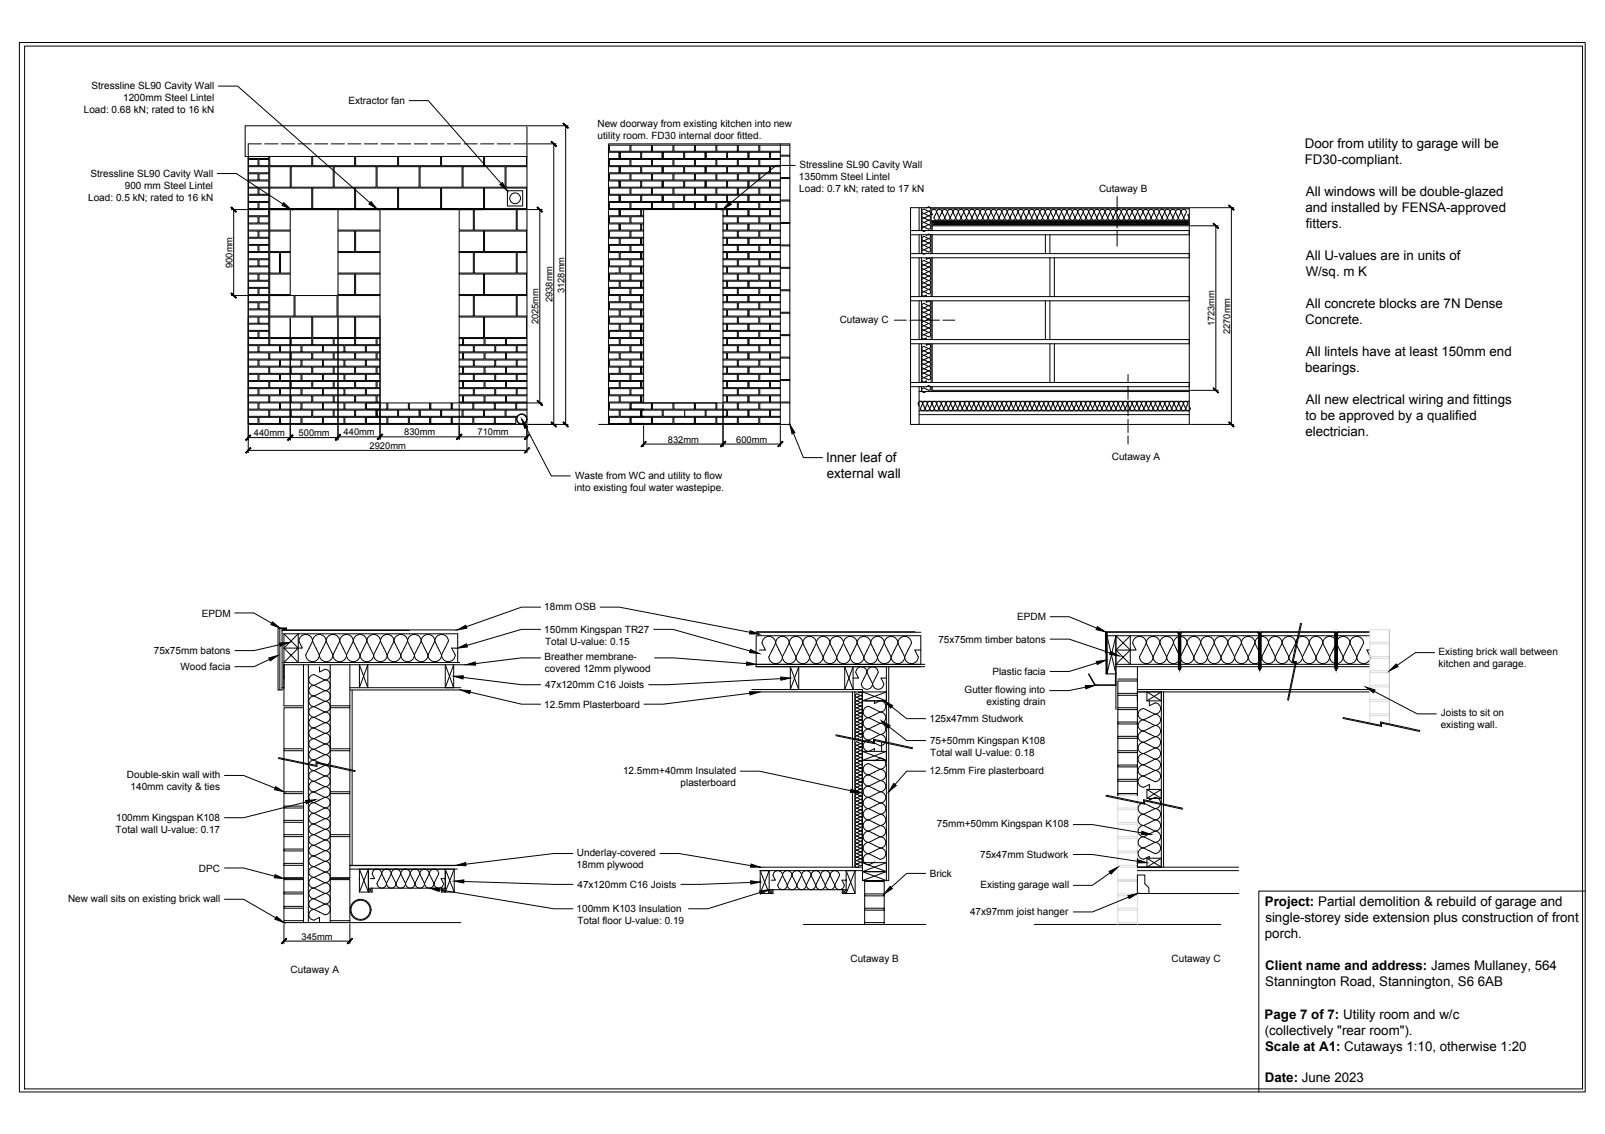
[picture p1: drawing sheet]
<svg xmlns="http://www.w3.org/2000/svg" width="841mm" height="594mm" viewBox="0 0 841 594" stroke-linecap="round" stroke-linejoin="round" font-family="sans-serif">
<defs><g id="words">
<g font-size="7">
<text x="684" y="78">Door from utility to garage will be</text>
<text x="684" y="86">FD30-compliant.</text>
<text x="684" y="103">All windows will be double-glazed</text>
<text x="684" y="111">and installed by FENSA-approved</text>
<text x="684" y="120">fitters.</text>
<text x="684" y="136">All U-values are in units of</text>
<text x="684" y="145">W/sq. m K</text>
<text x="684" y="161">All concrete blocks are 7N Dense</text>
<text x="684" y="170">Concrete.</text>
<text x="684" y="186">All lintels have at least 150mm end</text>
<text x="684" y="195">bearings.</text>
<text x="684" y="212">All new electrical wiring and fittings</text>
<text x="684" y="220">to be approved by a qualified</text>
<text x="684" y="228">electrician.</text>
<text x="433" y="242">Inner leaf of</text>
<text x="433" y="251">external wall</text>
<text x="663" y="475">Project: Partial demolition &amp; rebuild of garage and</text>
<text x="663" y="483">single-storey side extension plus construction of front</text>
<text x="663" y="491">porch.</text>
<text x="663" y="508">Client name and address: James Mullaney, 564</text>
<text x="663" y="517">Stannington Road, Stannington, S6 6AB</text>
<text x="663" y="534">Page 7 of 7: Utility room and w/c</text>
<text x="663" y="542">(collectively &quot;rear room&quot;).</text>
<text x="663" y="551">Scale at A1: Cutaways 1:10, otherwise 1:20</text>
<text x="663" y="567">Date: June 2023</text>
</g>
<g font-size="5.2">
<text x="48" y="47">Stressline SL90 Cavity Wall</text>
<text x="65" y="53">1200mm Steel Lintel</text>
<text x="44" y="59">Load: 0.68 kN; rated to 16 kN</text>
<text x="183" y="55">Extractor fan</text>
<text x="313" y="66">New doorway from existing kitchen into new</text>
<text x="313" y="73">utility room. FD30 internal door fitted.</text>
<text x="419" y="88">Stressline SL90 Cavity Wall</text>
<text x="47" y="92">Stressline SL90 Cavity Wall</text>
<text x="419" y="95">1350mm Steel Lintel</text>
<text x="65" y="99">900 mm Steel Lintel</text>
<text x="419" y="101">Load: 0.7 kN; rated to 17 kN</text>
<text x="576" y="101">Cutaway B</text>
<text x="46" y="105">Load: 0.5 kN; rated to 16 kN</text>
<text x="440" y="169">Cutaway C</text>
<text x="583" y="241">Cutaway A</text>
<text x="301" y="251">Waste from WC and utility to flow</text>
<text x="301" y="257">into existing foul water wastepipe.</text>
<text x="106" y="323">EPDM</text>
<text x="285" y="319">18mm OSB</text>
<text x="533" y="325">EPDM</text>
<text x="285" y="332">150mm Kingspan TR27</text>
<text x="286" y="338">Total U-value: 0.15</text>
<text x="492" y="337">75x75mm timber batons</text>
<text x="81" y="343">75x75mm batons</text>
<text x="285" y="346">Breather membrane-</text>
<text x="754" y="343">Existing brick wall between</text>
<text x="95" y="351">Wood facia</text>
<text x="286" y="352">covered 12mm plywood</text>
<text x="520" y="354">Plastic facia</text>
<text x="754" y="349">kitchen and garage.</text>
<text x="286" y="361">47x120mm C16 Joists</text>
<text x="505" y="363">Gutter flowing into</text>
<text x="285" y="371">12.5mm Plasterboard</text>
<text x="517" y="369">existing drain</text>
<text x="755" y="375">Joists to sit on</text>
<text x="487" y="378">125x47mm Studwork</text>
<text x="755" y="382">existing wall.</text>
<text x="487" y="390">75+50mm Kingspan K108</text>
<text x="487" y="396">Total wall U-value: 0.18</text>
<text x="67" y="408">Double-skin wall with</text>
<text x="327" y="405">12.5mm+40mm Insulated</text>
<text x="487" y="405">12.5mm Fire plasterboard</text>
<text x="68" y="414">140mm cavity &amp; ties</text>
<text x="357" y="412">plasterboard</text>
<text x="61" y="430">100mm Kingspan K108</text>
<text x="61" y="437">Total wall U-value: 0.17</text>
<text x="491" y="433">75mm+50mm Kingspan K108</text>
<text x="302" y="448">Underlay-covered</text>
<text x="514" y="450">75x47mm Studwork</text>
<text x="302" y="455">18mm plywood</text>
<text x="104" y="457">DPC</text>
<text x="487" y="459">Brick</text>
<text x="303" y="465">47x120mm C16 Joists</text>
<text x="514" y="465">Existing garage wall</text>
<text x="36" y="472">New wall sits on existing brick wall</text>
<text x="302" y="478">100mm K103 Insulation</text>
<text x="508" y="479">47x97mm joist hanger</text>
<text x="303" y="484">Total floor U-value: 0.19</text>
<text x="446" y="504">Cutaway B</text>
<text x="614" y="504">Cutaway C</text>
<text x="152" y="510">Cutaway A</text>
</g>
<g font-size="4.9">
<text x="122" y="140" transform="rotate(-90 122 140)">900mm</text>
<text x="296" y="154" transform="rotate(-90 296 154)">3128mm</text>
<text x="290" y="158" transform="rotate(-90 290 158)">2938mm</text>
<text x="282" y="170" transform="rotate(-90 282 170)">2025mm</text>
<text x="636" y="171" transform="rotate(-90 636 171)">1723mm</text>
<text x="645" y="175" transform="rotate(-90 645 175)">2270mm</text>
<text x="133" y="229">440mm</text>
<text x="156" y="229">500mm</text>
<text x="180" y="228">440mm</text>
<text x="212" y="228">830mm</text>
<text x="250" y="228">710mm</text>
<text x="350" y="232">832mm</text>
<text x="386" y="232">600mm</text>
<text x="194" y="235">2920mm</text>
<text x="158" y="492">345mm</text>
</g>
</g></defs>
<!-- layer: 0 -->
<g fill="none" stroke="#000" stroke-width=".52">
<path d="M10 22h821v550h-821zM13 24h816v546h-816zM114 45h10l70 61M214 53h10l39 43M137 75h-7v147h146v-156h-148v16h148v5h-22v-5M139 75h7M147 75h7M156 75h7M165 75h7M174 75h6M182 75h7M191 75h7"/>
<path d="M200 75h7M208 75h7M217 75h7M226 75h7M234 75h7M243 75h7M252 75h7M261 75h6M269 75h7M277 66h21M277 75h14M290 75v147"/>
<path d="M296 66v156M319 80h5v3v-3M319 76h11v3h-11zM325 80h11v3h-11zM325 80v3M331 76h10v3h-10zM336 80h11v3h-11zM342 76h11v3h-11zM347 80v3M348 80h10v3h-10zM348 80v3M353 76h11v3h-11z"/>
<path d="M359 80h11v3h-11zM364 76h11v3h-11zM370 80v3M370 80h11v3h-11zM376 76h10v3h-10zM381 80h11v3h-11zM387 76h11v3h-11zM392 80v3M393 80h10v3h-10zM409 75v147h-90v-147h95v6M409 80h-5v3h5M414 76h-16v3h11"/>
<path d="M114 91h10l24 16M130 99h5v3h-5M130 95h11v3h-11M130 91h5v3h-5M130 87h11v4h-11M130 84h5v3h-5M136 99h5v3h-5zM136 91h5v3h-5zM136 84h5v3h-5zM141 82v1h-11M141 82v5h22v-5M141 87h11v11h-11z"/>
<path d="M153 87h22v11h-22zM164 82v5h22v-5M175 87h22v11h-22zM186 82v5h22v-5M198 87h22v11h-22zM209 82v5h22v-5M220 87h22v11h-22zM231 82v5h22v-5M243 87h22v11h-22zM254 99h22v10h-22zM266 100h8v8h-8zM276 87h-11v11h11"/>
<path d="M319 95h5v3v-3M319 87h5v4h-5M319 98h5M319 83h5M319 99h11v3h-11zM319 91h11v3h-11zM319 84h11v3h-11zM324 87v4M325 87h11v4h-11zM325 95h11v3h-11zM325 87v4M325 95v3"/>
<path d="M331 84h10v3h-10zM331 99h10v3h-10zM331 91h10v3h-10zM334 83h.1M334 98h.1M336 87h11v4h-11zM336 95h11v3h-11zM342 84h11v3h-11zM342 99h11v3h-11zM342 91h11v3h-11zM347 87v4M347 95v3"/>
<path d="M348 95h10v3h-10zM348 87h10v4h-10zM348 87v4M348 95v3M353 99h11v3h-11zM353 91h11v3h-11zM353 84h11v3h-11zM356 83h.1M356 98h.1M359 95h11v3h-11zM359 87h11v4h-11zM364 99h11v3h-11z"/>
<path d="M364 91h11v3h-11zM364 84h11v3h-11zM370 87v4M370 95v3M370 95h11v3h-11zM370 87h11v4h-11zM376 99h10v3h-10zM376 91h10v3h-10zM376 84h10v3h-10zM379 91h.1M379 83h.1M379 98h.1"/>
<path d="M381 95h11v3h-11zM381 87h11v4h-11zM387 99h11v3h-11zM387 91h11v3h-11zM387 84h11v3h-11zM392 87v4M392 95v3M393 95h10v3h-10zM393 87h10v4h-10zM409 95h-5v3h5M409 87h-5v4h5M409 94h5v11"/>
<path d="M409 93h5v1M409 82h5v11M409 81h5v1M409 84h-11v3h11M409 91h-11v3h11M409 99h-11v3h11M417 87h-10l-24 19M121 110h163M122 110v45M130 114h5v3h-5M130 106h5v3h-5M130 102h11v4h-11"/>
<path d="M130 117h11v4h-11M136 114h5v3h-5zM136 106h5v3h-5zM141 110v3h-11M141 110h11v11h-11zM142 109v1h43v-1M163 109v-10h-22v10h113v1h-68v-1M164 109v-10h22v10M177 110h22v11h-22zM186 109v-10h22v10M209 109v-10h22v10M231 109v-10h22v10"/>
<path d="M241 110h7v11h-7zM249 110h22v11h-22zM271 110v11h5M283 110v101M319 117h5v4h-5M319 102h5v4h-5M319 113h5M319 114h11v3h-11zM319 106h11v3h-11zM324 109v1h68v-1h-68v4v-3h-5M324 102v4M324 117v4"/>
<path d="M325 117h11v4h-11zM325 110h11v3h-11zM325 102h11v4h-11zM325 102v4M325 110v3M325 117v4M331 106h10v3h-10zM334 113h.1M336 102h11v4h-11zM337 113h-1v-3h1v101M337 117h-1v4h1M337 114h-6v3h6"/>
<path d="M342 106h11v3h-11zM347 102v4M348 102h10v4h-10zM348 102v4M353 106h11v3h-11zM359 102h11v4h-11zM364 106h11v3h-11zM370 102v4M370 102h11v4h-11zM376 106h10v3h-10zM379 113h.1M379 114h7v3h-7"/>
<path d="M379 117h2v4h-2M379 113h2v-3h-2v101M379 106h.1M381 110h11v3h-11zM381 117h11v4h-11zM381 102h11v4h-11zM387 114h11v3h-11zM387 106h11v3h-11zM392 102v4M392 110v3M392 117v4M393 117h10v4h-10z"/>
<path d="M393 110h10v3h-10zM393 102h10v4h-10zM409 117h-5v4h5M409 110h-5v3h5M409 102h-5v4h5M409 117h5v11M409 117h5M409 105h5v12M409 105h5M409 114h-11v3h11M409 106h-11v3h11M477 109h146v113h-146z"/>
<path d="M482 109v12M483 109v12M484 110l3 1-3 1a1.2 1.2 0 0 1-1-1 1.2 1.2 0 0 1 1-1zM484 112l3 1M484 114l3 1M484 117l3 1M484 112a1.2 1.2 0 0 0-1 1 1.2 1.2 0 0 0 1 1M484 114a1.2 1.2 0 0 0-1 1 1.2 1.2 0 0 0 1 2M484 117a1.2 1.2 0 0 0-1 1 1.2 1.2 0 0 0 1 1M484 119a1.2 1.2 0 0 0-1 1 1.2 1.2 0 0 0 1 1h1M485 109l2-1a1.1 1.1 0 0 1 1 2 1.1 1.1 0 0 1-1 1 1.2 1.2 0 0 1 1 1 1.2 1.2 0 0 1-1 1M487 113l-3 1"/>
<path d="M487 115l-3 2M487 118l-3 1M487 113a1.2 1.2 0 0 1 1 1 1.2 1.2 0 0 1-1 1M487 115a1.2 1.2 0 0 1 1 2 1.2 1.2 0 0 1-1 1M487 118a1.2 1.2 0 0 1 1 1 1.2 1.2 0 0 1-1 1l-3-1M488 111v10M488 109h135M488 116h135M488 116v5M488 118h135M489 116v1h1M489 116l1 1"/>
<path d="M489 116l-1 1M489 116h1M490 117h1M490 116v1M490 116l1 1M490 116h1M491 117h.1M491 111a1.4 1.4 0 0 0-2-1 1.4 1.4 0 0 0-1 1l1 2h-1M491 111l-2 3a1.4 1.4 0 0 0 2 1 1.4 1.4 0 0 0 1-1M491 111a1.4 1.4 0 0 1 1-1 1.4 1.4 0 0 1 2 1M491 111l1 3M491 116h1"/>
<path d="M491 116v1M491 117h1M492 116h1M492 116l-1 1M492 116v1M492 117h1M492 114a1.4 1.4 0 0 0 2 1 1.4 1.4 0 0 0 1-1M493 116l-1 1M493 116v1M493 116h.1M493 117h1M493 116l1 1"/>
<path d="M493 116h1M494 111a1.4 1.4 0 0 1 1-1 1.4 1.4 0 0 1 1 1M494 111l-2 3M494 111l1 3M494 117h1M494 116v1M494 116l1 1M494 116h1M495 117h.1M495 116h1M495 116v1M495 114a1.4 1.4 0 0 0 1 1 1.4 1.4 0 0 0 2-1"/>
<path d="M495 117h1h1M496 116h1M496 116l-1 1M496 116v1l1-1M496 111l-1 3M496 111l2 3M497 111a1.4 1.4 0 0 1 1-1 1.4 1.4 0 0 1 1 1M497 116v1M497 116h2M497 117v-1l1 1M497 117h1M498 117h1"/>
<path d="M498 114a1.4 1.4 0 0 0 1 1 1.4 1.4 0 0 0 2-1M498 117v-1l1 1M499 117h1M499 116l1 1M499 116h1M499 116v1M499 111l-1 3M499 111l2 3M499 111a1.4 1.4 0 0 1 2-1 1.4 1.4 0 0 1 1 1M500 117h.1M500 116v1M500 116h1"/>
<path d="M500 117h1M501 116l-1 1M501 116v1M501 114a1.4 1.4 0 0 0 1 1 1.4 1.4 0 0 0 2-1M501 116h1M501 117h1M502 116l-1 1M502 116v1M502 116h.1M502 117h1M502 111a1.4 1.4 0 0 1 2-1 1.4 1.4 0 0 1 1 1M502 111l2 3"/>
<path d="M502 111l-1 3M502 116h1M502 116l1 1M503 117h1M503 116h1M503 116v1M503 116l1 1M504 117h.1M504 114a1.4 1.4 0 0 0 1 1 1.4 1.4 0 0 0 1-1M504 116v1M504 116h1M504 117h1"/>
<path d="M505 116v1M505 116l-1 1M505 116h1M505 111a1.4 1.4 0 0 1 1-1 1.4 1.4 0 0 1 2 1M505 111l-1 3M505 111l1 3M505 117h1M506 116l-1 1M506 116v1M506 116h.1M506 117h1M506 114a1.4 1.4 0 0 0 2 1 1.4 1.4 0 0 0 1-1"/>
<path d="M506 116h1M506 116l1 1M507 117h1M507 116h1M507 116v1M507 116l1 1M508 117h.1M508 111l-2 3M508 111l1 3M508 111a1.4 1.4 0 0 1 1-1 1.4 1.4 0 0 1 2 1 1.4 1.4 0 0 1 1-1 1.4 1.4 0 0 1 2 1M508 116v1M508 116h1h2"/>
<path d="M508 117h1M508 117l1-1v1M509 117h1M509 114a1.4 1.4 0 0 0 2 1 1.4 1.4 0 0 0 1-1M509 114l2-3 1 3M509 117l1-1v1M510 117h1M511 116h.1M511 116l-1 1M511 116v1M511 117h1M511 116h1"/>
<path d="M511 116l1 1M512 117h1M512 116v1M512 116l1 1M512 114a1.4 1.4 0 0 0 2 1 1.4 1.4 0 0 0 1-1M512 116h1M513 117h.1M513 116v1M513 116h1M513 117h1M514 111l-2 3M514 111l1 3"/>
<path d="M514 111a1.4 1.4 0 0 1 1-1 1.4 1.4 0 0 1 1 1M514 116l-1 1M514 116v1M514 116h1M514 117h1M515 116h.1M515 116l-1 1M515 116v1M515 117h1M515 114a1.4 1.4 0 0 0 1 1 1.4 1.4 0 0 0 2-1M515 116h1M515 116l1 1"/>
<path d="M516 117h1M516 116l1 1M516 116v1M516 116h1M516 111a1.4 1.4 0 0 1 2-1 1.4 1.4 0 0 1 1 1M516 111l-1 3M516 111l2 3M517 117h.1M517 116v1M517 116h1M517 117h1M518 116l-1 1"/>
<path d="M518 116v1M518 114a1.4 1.4 0 0 0 1 1 1.4 1.4 0 0 0 2-1M518 116h1M518 117h1M519 116h.1M519 116l-1 1M519 116v1M519 117h1M519 111a1.4 1.4 0 0 1 2-1 1.4 1.4 0 0 1 1 1M519 111l-1 3M519 111l2 3M519 116h1"/>
<path d="M519 116l1 1M520 117h1M520 116v1M520 116l1 1M520 116h1h2M521 117v-1v1M521 117h.1M521 114a1.4 1.4 0 0 0 1 1 1.4 1.4 0 0 0 2-1M521 117l1-1v1M521 117h1M522 111l-1 3M522 111l2 3"/>
<path d="M522 111a1.4 1.4 0 0 1 2-1 1.4 1.4 0 0 1 1 1M522 117h1h1M523 116h1M523 116l-1 1M523 116v1l1-1M524 116h.1M524 116v1M524 114a1.4 1.4 0 0 0 1 1 1.4 1.4 0 0 0 1-1M524 117h1M524 116l1 1M524 116h1M525 117h1"/>
<path d="M525 111l-1 3M525 111l1 3M525 111a1.4 1.4 0 0 1 1-1 1.4 1.4 0 0 1 2 1M525 116v1M525 116l1 1M525 116h1M526 117h.1M526 116v1M526 116h1M526 117h1M526 114a1.4 1.4 0 0 0 2 1 1.4 1.4 0 0 0 1-1M527 116h1"/>
<path d="M527 116l-1 1M527 116v1M527 117h1M528 116h.1M528 116v1M528 116l-1 1M528 111a1.4 1.4 0 0 1 1-1 1.4 1.4 0 0 1 2 1M528 111l-2 3M528 111l1 3M528 117h1M528 116l1 1M528 116h1"/>
<path d="M529 117h1M529 116v1M529 116l1 1M529 116h1M529 114a1.4 1.4 0 0 0 2 1 1.4 1.4 0 0 0 1-1M530 117h.1M530 116h1M530 116v1M530 117h1M531 111a1.4 1.4 0 0 1 1-1 1.4 1.4 0 0 1 1 1M531 111l-2 3M531 111l1 3"/>
<path d="M531 116h1M531 116l-1 1M531 116v1M531 117h1M532 116l-1 1M532 116v1M532 116h.1M532 117h1M532 114a1.4 1.4 0 0 0 1 1 1.4 1.4 0 0 0 2-1M532 116l1 1M532 116h1h1M533 117h1"/>
<path d="M533 117v-1l1 1M533 111l-1 3M533 111l2 3M534 111a1.4 1.4 0 0 1 1-1 1.4 1.4 0 0 1 1 1M534 117h2M534 116h1M534 116v1M534 116v1l1-1M535 114a1.4 1.4 0 0 0 1 1 1.4 1.4 0 0 0 2-1M535 116h1M535 116v1l1-1M536 116v1"/>
<path d="M536 116h1M536 117h1M536 111l-1 3M536 111l2 3M536 111a1.4 1.4 0 0 1 2-1 1.4 1.4 0 0 1 1 1M537 116l-1 1M537 116v1M537 116h.1M537 117h1M537 116l1 1M537 116h1M538 114a1.4 1.4 0 0 0 1 1 1.4 1.4 0 0 0 2-1"/>
<path d="M538 117h1M538 116h1M538 116v1M538 116l1 1M539 117h.1M539 116h1M539 116v1M539 111l-1 3M539 111l2 3M539 111a1.4 1.4 0 0 1 2-1 1.4 1.4 0 0 1 1 1M539 117h1M540 116l-1 1"/>
<path d="M540 116v1M540 116h1M540 117h1M541 116l-1 1M541 116v1M541 116h.1M541 114a1.4 1.4 0 0 0 1 1 1.4 1.4 0 0 0 1-1M541 117h1M541 116l1 1M541 116h1M542 117h1M542 111a1.4 1.4 0 0 1 1-1 1.4 1.4 0 0 1 2 1"/>
<path d="M542 111l-1 3M542 111l1 3M542 116h1M542 116v1M542 116l1 1M543 117h.1M543 116h1M543 116v1M543 117h1M543 114a1.4 1.4 0 0 0 2 1 1.4 1.4 0 0 0 1-1M544 116l-1 1M544 116v1"/>
<path d="M544 116h1M544 117h1M545 116v1M545 116l-1 1M545 116h.1M545 111a1.4 1.4 0 0 1 1-1 1.4 1.4 0 0 1 2 1M545 111l-2 3M545 111l1 3M545 117h1M545 116l1 1M545 116h1M546 117h2"/>
<path d="M546 114a1.4 1.4 0 0 0 2 1 1.4 1.4 0 0 0 1-1M546 116h1M546 116v1M546 116l1 1v-1M547 116h1M547 116v1l1-1M548 111l-2 3M548 111l1 3M548 111a1.4 1.4 0 0 1 1-1 1.4 1.4 0 0 1 2 1M548 116v1M548 116h1M548 117h1"/>
<path d="M549 116l-1 1M549 116v1M549 116h1M549 117h1M549 114a1.4 1.4 0 0 0 2 1 1.4 1.4 0 0 0 1-1M550 116l-1 1M550 116v1M550 116h.1M550 117h1M550 116h1M550 116l1 1M551 111l-2 3"/>
<path d="M551 111l1 3M551 111a1.4 1.4 0 0 1 1-1 1.4 1.4 0 0 1 1 1M551 117h1M551 116h1M551 116v1M551 116l1 1M552 117h.1M552 114a1.4 1.4 0 0 0 1 1 1.4 1.4 0 0 0 2-1M552 116v1M552 116h1M552 117h1M553 116l-1 1"/>
<path d="M553 116v1M553 116h1M553 117h1M553 111l-1 3M553 111l2 3M553 111a1.4 1.4 0 0 1 2-1 1.4 1.4 0 0 1 1 1M554 116l-1 1M554 116v1M554 116h.1M554 117h1M554 116h1M554 116l1 1"/>
<path d="M555 117h1M555 114a1.4 1.4 0 0 0 1 1 1.4 1.4 0 0 0 2-1M555 116h1M555 116v1M555 116l1 1M556 117h.1M556 116v1M556 116h1M556 111l2 3M556 111a1.4 1.4 0 0 1 2-1 1.4 1.4 0 0 1 1 1M556 111l-1 3M556 117h1"/>
<path d="M557 116l-1 1M557 116v1M557 116h1M557 117h1M558 116l-1 1M558 116v1M558 116h.1M558 114a1.4 1.4 0 0 0 1 1 1.4 1.4 0 0 0 2-1M558 117h1h1M558 116h1M558 116l1 1v-1M559 111l2 3"/>
<path d="M559 111l-1 3M559 111a1.4 1.4 0 0 1 2-1 1.4 1.4 0 0 1 1 1M559 116l1 1M559 116h1h1M560 117v-1l1 1M560 117h1M561 117h.1M561 114a1.4 1.4 0 0 0 1 1 1.4 1.4 0 0 0 1-1M561 116v1M561 116h1M561 117h1M562 116h1"/>
<path d="M562 116l-1 1M562 116v1M562 111l-1 3M562 111l1 3M562 111a1.4 1.4 0 0 1 1-1 1.4 1.4 0 0 1 2 1M562 117h1M563 116h.1M563 116l-1 1M563 116v1M563 117h1M563 114a1.4 1.4 0 0 0 2 1 1.4 1.4 0 0 0 1-1M563 116l1 1"/>
<path d="M563 116h1M564 117h1M564 116v1M564 116l1 1M564 116h1M565 117h.1M565 111l-2 3M565 111l1 3M565 111a1.4 1.4 0 0 1 1-1 1.4 1.4 0 0 1 2 1M565 116v1M565 116h1M565 117h1"/>
<path d="M566 116h1M566 116l-1 1M566 116v1M566 117h1M566 114a1.4 1.4 0 0 0 2 1 1.4 1.4 0 0 0 1-1M567 116h.1M567 116l-1 1M567 116v1M567 117h1M567 116l1 1M567 116h1M568 111a1.4 1.4 0 0 1 1-1 1.4 1.4 0 0 1 1 1"/>
<path d="M568 111l-2 3M568 111l1 3M568 117h1M568 116v1M568 116l1 1M568 116h1M569 117h.1M569 116v1M569 116h1M569 114a1.4 1.4 0 0 0 1 1 1.4 1.4 0 0 0 2-1 1.4 1.4 0 0 0 1 1 1.4 1.4 0 0 0 2-1M569 117h1h2M570 116h1"/>
<path d="M570 116v1l1-1M570 116l-1 1M570 111a1.4 1.4 0 0 1 2-1 1.4 1.4 0 0 1 1 1M570 111l-1 3M570 111l2 3 1-3M571 116h.1M571 116v1v-1M571 116l1 1M572 116h2M572 117h1M572 117v-1l1 1M573 117h1"/>
<path d="M573 117v-1l1 1M573 111l2 3M573 111a1.4 1.4 0 0 1 2-1 1.4 1.4 0 0 1 1 1M574 117h.1M574 116h1M574 116v1M574 117h1M575 116h1M575 116l-1 1M575 116v1M575 114a1.4 1.4 0 0 0 1 1 1.4 1.4 0 0 0 2-1M575 117h1"/>
<path d="M576 116l-1 1M576 116v1M576 116h.1M576 117h1M576 111l-1 3M576 111l2 3M576 111a1.4 1.4 0 0 1 2-1 1.4 1.4 0 0 1 1 1M576 116l1 1M576 116h1M577 117h1M577 116v1M577 116l1 1"/>
<path d="M577 116h1M578 114a1.4 1.4 0 0 0 1 1 1.4 1.4 0 0 0 1-1M578 117h.1M578 116h1M578 116v1M578 117h1M579 116h1M579 116l-1 1M579 116v1M579 111l-1 3M579 111l1 3M579 111a1.4 1.4 0 0 1 1-1 1.4 1.4 0 0 1 2 1"/>
<path d="M579 117h1M580 116l-1 1M580 116v1M580 116h.1M580 117h1M580 116l1 1M580 114a1.4 1.4 0 0 0 2 1 1.4 1.4 0 0 0 1-1M580 116h1M581 117h1M581 116v1M581 116l1 1M581 116h1"/>
<path d="M582 117h.1M582 111a1.4 1.4 0 0 1 1-1 1.4 1.4 0 0 1 2 1M582 111l-2 3M582 111l1 3M582 116h1M582 116v1M582 117h1M583 116h1M583 116l-1 1M583 116v1M583 117h1M583 114a1.4 1.4 0 0 0 2 1 1.4 1.4 0 0 0 1-1"/>
<path d="M584 116l-1 1M584 116v1M584 116h2M584 117v-1l1 1M584 117h1M585 111l-2 3M585 111l1 3M585 111a1.4 1.4 0 0 1 1-1 1.4 1.4 0 0 1 2 1M585 117v-1l1 1M585 117h1M585 103v8M585 112v7"/>
<path d="M586 117h1M586 116h1M586 116v1M586 116l1 1M586 114a1.4 1.4 0 0 0 2 1 1.4 1.4 0 0 0 1-1M587 117h.1M587 116h1M587 116v1M587 117h1M588 111l1 3M588 111l-2 3M588 111a1.4 1.4 0 0 1 1-1 1.4 1.4 0 0 1 1 1"/>
<path d="M588 116l-1 1M588 116v1M588 116h1M588 117h1M589 116l-1 1M589 116v1M589 116h.1M589 114a1.4 1.4 0 0 0 1 1 1.4 1.4 0 0 0 2-1M589 117h1M589 116h1M589 116l1 1M590 117h1"/>
<path d="M590 116h1M590 116l1 1M590 116v1M590 111l-1 3M590 111l2 3M590 111a1.4 1.4 0 0 1 2-1 1.4 1.4 0 0 1 1 1M591 117h.1M591 116v1M591 116h1M591 117h1M592 116l-1 1M592 116v1"/>
<path d="M592 114a1.4 1.4 0 0 0 1 1 1.4 1.4 0 0 0 2-1M592 116h1M592 117h1M593 116l-1 1M593 116v1M593 116h.1M593 117h1M593 111a1.4 1.4 0 0 1 2-1 1.4 1.4 0 0 1 1 1M593 111l-1 3M593 111l2 3M593 116h1M593 116l1 1"/>
<path d="M594 117h1M594 116h1M594 116v1M594 116l1 1M595 117h.1M595 114a1.4 1.4 0 0 0 1 1 1.4 1.4 0 0 0 2-1 1.4 1.4 0 0 0 1 1 1.4 1.4 0 0 0 1-1M595 116v1M595 116h1h2M595 117l1-1v1M595 117h1M596 111a1.4 1.4 0 0 1 1-1 1.4 1.4 0 0 1 2 1M596 111l-1 3"/>
<path d="M596 111l1 3 2-3M596 117h1M596 117l1-1v1M597 117h1M598 116h.1M598 116l-1 1M598 116v1M598 117h1M598 116h1M598 116l1 1M599 117h1M599 111l1 3"/>
<path d="M599 111a1.4 1.4 0 0 1 1-1 1.4 1.4 0 0 1 2 1M599 116v1M599 116l1 1M599 116h1M600 117h.1M600 116v1M600 116h1M600 117h1M600 114a1.4 1.4 0 0 0 2 1 1.4 1.4 0 0 0 1-1M601 116l-1 1M601 116v1M601 116h1"/>
<path d="M601 117h1M602 116h.1M602 116l-1 1M602 116v1M602 111l1 3M602 111l-2 3M602 111a1.4 1.4 0 0 1 1-1 1.4 1.4 0 0 1 2 1M602 117h1M602 116h1M602 116l1 1M603 117h1M603 116v1"/>
<path d="M603 116l1 1M603 114a1.4 1.4 0 0 0 2 1 1.4 1.4 0 0 0 1-1M603 116h1M604 117h.1M604 116v1M604 116h1M604 117h1M605 111l-2 3M605 111l1 3M605 111a1.4 1.4 0 0 1 1-1 1.4 1.4 0 0 1 1 1M605 116l-1 1M605 116v1"/>
<path d="M605 116h1M605 117h1M606 116h.1M606 116l-1 1M606 116v1M606 117h1M606 114a1.4 1.4 0 0 0 1 1 1.4 1.4 0 0 0 2-1 1.4 1.4 0 0 0 1 1 1.4 1.4 0 0 0 2-1M606 116h1M606 116l1 1M607 117h1M607 116l1 1M607 116v1"/>
<path d="M607 116h1h2M607 111a1.4 1.4 0 0 1 2-1 1.4 1.4 0 0 1 1 1M607 111l-1 3M607 111l2 3 1-3M608 117h.1M608 117v-1v1M608 117l1-1v1M608 117h1M609 117h1h2M610 116h1M610 116v1l1-1M610 116l-1 1"/>
<path d="M610 111a1.4 1.4 0 0 1 2-1 1.4 1.4 0 0 1 1 1M610 111l2 3M611 116h.1M611 116v1v-1M611 116l1 1M611 116h1M612 117h1M612 114a1.4 1.4 0 0 0 1 1 1.4 1.4 0 0 0 2-1M612 116v1M612 116l1 1M612 116h1M613 117h.1"/>
<path d="M613 116v1M613 116h1M613 111l-1 3M613 111l2 3M613 111a1.4 1.4 0 0 1 2-1 1.4 1.4 0 0 1 1 1M613 117h1M614 116h1M614 116l-1 1M614 116v1M614 117h1M615 116h.1M615 116l-1 1"/>
<path d="M615 116v1M615 114a1.4 1.4 0 0 0 1 1 1.4 1.4 0 0 0 1-1M615 117h1M615 116l1 1M615 116h1M616 117h1M616 111l-1 3M616 111l1 3M616 111a1.4 1.4 0 0 1 1-1 1.4 1.4 0 0 1 2 1M616 116v1M616 116l1 1M616 116h1"/>
<path d="M617 117h.1M617 116v1M617 116h1M617 117h1M617 114a1.4 1.4 0 0 0 2 1 1.4 1.4 0 0 0 1-1M618 116h1M618 116l-1 1M618 116v1M618 117h1M619 116v1M619 116l-1 1M619 116h.1"/>
<path d="M619 111a1.4 1.4 0 0 1 1-1 1.4 1.4 0 0 1 2 1l-2 3M619 111l-2 3M619 111l1 3M619 117h1M619 116l1 1M619 116h1M620 117h1M620 116v1M620 116l1 1M620 116h1M620 114a1.4 1.4 0 0 0 2 1 1.4 1.4 0 0 0 1-1M621 116h1"/>
<path d="M621 116v1M621 116v1l1-1M622 116h1l-1 1zM623 117h-2M623 113h-1l1 1M624 109h23M624 118h14M637 118v86M645 109v113M130 140h11v3h-11M130 136h5v3h-5M130 132h11v4h-11"/>
<path d="M130 129h5v3h-5M130 125h11v3h-11M130 121h5v3h-5M136 136h5v3h-5zM136 129h5v3h-5zM136 121h5v3h-5zM141 121h11v11h-11zM141 132h5v11h-5zM147 132h5v11h-5zM177 121h9v11h-9zM199 132h-13v-11h13v109M199 132h-22v11h22"/>
<path d="M241 132h12v-11h-12v90M241 132h7v11h-7M249 132h22v11h-22zM254 121h22v11h-22zM276 132h-5v11h5M319 132h5v4h-5M319 125h5v3h-5M319 140h5v3h-5M319 129h11v3h-11zM319 121h11v3h-11zM319 136h11v3h-11zM323 128h.1"/>
<path d="M325 125h11v3h-11zM325 132h11v4h-11zM325 140h11v3h-11zM336 125v3M336 132v4M336 140v3M337 129h-6v3h6M337 121h-6v3h6M337 136h-6v3h6M337 140h-1v3h1M337 132h-1v4h1M337 125h-1v3h1"/>
<path d="M379 136h7v3h-7M379 140h2v3h-2M379 132h2v4h-2M379 121h7v3h-7M379 129h7v3h-7M379 125h2v3h-2M381 132h11v4h-11zM381 140h11v3h-11zM381 125h11v3h-11zM387 136h11v3h-11zM387 121h11v3h-11zM387 129h11v3h-11z"/>
<path d="M392 125v3M392 132v4M392 140v3M393 140h10v3h-10zM393 132h10v4h-10zM393 125h10v3h-10zM409 140h-5v3h5M409 132h-5v4h5M409 129h-11v3h11M409 125h-5v3h5M409 121h-11v3h11M409 129h5v11"/>
<path d="M409 128h5v1M409 136h-11v3h11M477 133h146v2h-146M477 121h146v2h-146M482 123v10M482 135v20M483 123v10M483 135v20M484 126l3 1M484 128l3 2M484 139l3 1M484 126a1.2 1.2 0 0 0-1 1 1.2 1.2 0 0 0 1 1"/>
<path d="M484 128a1.2 1.2 0 0 0-1 2 1.2 1.2 0 0 0 1 1M484 131a1.2 1.2 0 0 0-1 1 1.2 1.2 0 0 0 1 1h1M484 139a1.2 1.2 0 0 0-1 1 1.2 1.2 0 0 0 1 1M485 123h2a1.2 1.2 0 0 1 1 1 1.2 1.2 0 0 1-1 1M485 135v1l2-1a1.2 1.2 0 0 1 1 1 1.2 1.2 0 0 1-1 2M487 125l-3-1a1.2 1.2 0 0 0-1 1 1.2 1.2 0 0 0 1 1M487 138l-3-2a1.2 1.2 0 0 0-1 2 1.2 1.2 0 0 0 1 1M487 125l-3 1M487 127l-3 1M487 130l-3 1M487 138l-3 1M487 140l-3 1"/>
<path d="M487 125a1.2 1.2 0 0 1 1 1 1.2 1.2 0 0 1-1 1M487 127a1.2 1.2 0 0 1 1 1 1.2 1.2 0 0 1-1 2M487 130a1.2 1.2 0 0 1 1 1 1.2 1.2 0 0 1-1 1l-3-1M487 138a1.2 1.2 0 0 1 1 1 1.2 1.2 0 0 1-1 1M487 140a1.2 1.2 0 0 1 1 1 1.2 1.2 0 0 1-1 1M488 123v10M488 135v20M548 123v10M550 123v10M550 135v20M552 135v20M585 121v8"/>
<path d="M121 155h33v11h-13v-11M130 159h5v3h-5M130 155h11v3h-11M130 151h5v3h-5M130 147h11v4h-11M130 144h5v3h-5M136 159h5v3h-5zM136 151h5v3h-5zM136 144h5v3h-5zM141 144h11v10h-11zM155 155h22v11h-22zM177 144h9v10h-9z"/>
<path d="M199 155h-22v11h22M199 144h-13v10h13M241 144h12v10h-12M241 155h7v11h-7M249 155h22v11h-22zM254 144h22v10h-22zM276 155h-5v11h5M319 147h5v4h-5M319 155h5v3h-5M319 144h11v3h-11zM319 159h11v3h-11zM319 151h11v3h-11z"/>
<path d="M323 143h.1M323 158h.1M325 147h11v4h-11zM325 155h11v3h-11zM336 147v4M336 155v3M337 144h-6v3h6M337 159h-6v3h6M337 151h-6v3h6M337 155h-1v3h1M337 147h-1v4h1M379 159h7v3h-7"/>
<path d="M379 155h2v3h-2M379 144h7v3h-7M379 151h7v3h-7M379 147h2v4h-2M381 155h11v3h-11zM381 147h11v4h-11zM387 159h11v3h-11zM387 144h11v3h-11zM387 151h11v3h-11zM392 147v4M392 155v3M393 155h10v3h-10z"/>
<path d="M393 147h10v4h-10zM409 155h-5v3h5M409 151h-11v3h11M409 147h-5v4h5M409 144h-11v3h11M409 152h5v12M409 152h5M409 141h5v11M409 140h5v1M409 159h-11v3h11M477 155h146v3h-146M482 158v20"/>
<path d="M483 158v20M484 141l3 1M484 143l3 2M484 146l3 1M484 148l3 1-3 1M484 150l3 2M484 141a1.2 1.2 0 0 0-1 1 1.2 1.2 0 0 0 1 1M484 143a1.2 1.2 0 0 0-1 2 1.2 1.2 0 0 0 1 1M484 146a1.2 1.2 0 0 0-1 1 1.2 1.2 0 0 0 1 1M484 148a1.2 1.2 0 0 0-1 1 1.2 1.2 0 0 0 1 1M484 150a1.2 1.2 0 0 0-1 2 1.2 1.2 0 0 0 1 1M484 153a1.2 1.2 0 0 0-1 1 1.2 1.2 0 0 0 1 1h1"/>
<path d="M485 158h2a1.2 1.2 0 0 1 1 1 1.2 1.2 0 0 1-1 1M487 142l-3 1M487 145l-3 1M487 147l-3 1M487 152l-3 1M487 142a1.2 1.2 0 0 1 1 1 1.2 1.2 0 0 1-1 2M487 145a1.2 1.2 0 0 1 1 1 1.2 1.2 0 0 1-1 1M487 147a1.2 1.2 0 0 1 1 1 1.2 1.2 0 0 1-1 1 1.2 1.2 0 0 1 1 1 1.2 1.2 0 0 1-1 2M487 152a1.2 1.2 0 0 1 1 1 1.2 1.2 0 0 1-1 1l-3-1M488 158v20M548 158v20M550 158v20"/>
<path d="M130 177h11v4h-11M130 174h5v3h-5M130 170h11v3h-11M130 166h5v3h-5M130 162h11v4h-11M130 167v70M136 174h5v3h-5zM136 166h5v3h-5zM141 177h11v4h-11zM141 166h22v11h-22zM152 167v64M153 177h10v4h-10z"/>
<path d="M164 177h11v4h-11zM175 177h11v4h-11zM177 177h9v-11h-22v11h22M177 167v64M186 177h11v4h-11zM199 177h-1v4h1M199 166h-13v11h13M241 177h1v4h-1M241 166h12v11h-12M243 177h11v4h-11zM254 166h22v11h-22zM254 177h11v4h-11z"/>
<path d="M276 177h-11v4h11M319 162h5v4h-5M319 177h5v4h-5M319 170h5v3h-5M319 174h11v3h-11zM319 166h11v3h-11zM323 173h.1M325 162h11v4h-11zM325 170h11v3h-11zM325 177h11v4h-11zM336 162v4M336 170v3"/>
<path d="M336 177v4M337 174h-6v3h6M337 166h-6v3h6M337 177h-1v4h1M337 170h-1v3h1M337 162h-1v4h1M379 177h2v4h-2M379 166h7v3h-7M379 174h7v3h-7M379 170h2v3h-2M379 162h2v4h-2M381 177h11v4h-11z"/>
<path d="M381 162h11v4h-11zM381 170h11v3h-11zM387 166h11v3h-11zM387 174h11v3h-11zM392 162v4M392 170v3M392 177v4M393 177h10v4h-10zM393 162h10v4h-10zM393 170h10v3h-10zM409 177h-5v4h5M409 174h-11v3h11"/>
<path d="M409 170h-5v3h5M409 162h-5v4h5M409 166h-11v3h11M409 176h5v11M409 175h5v1M409 164h5v11M409 164h5M469 168h6M477 168h7M477 178h146v2h-146M484 161l3 1M484 164l3 1"/>
<path d="M484 166l3 1M484 171l3 1M484 173l3 1M484 175l3 2M484 161a1.2 1.2 0 0 0-1 1 1.2 1.2 0 0 0 1 2M484 164a1.2 1.2 0 0 0-1 1 1.2 1.2 0 0 0 1 1M484 166a1.2 1.2 0 0 0-1 1 1.2 1.2 0 0 0 1 1 1.2 1.2 0 0 0-1 1 1.2 1.2 0 0 0 1 2M484 171a1.2 1.2 0 0 0-1 1 1.2 1.2 0 0 0 1 1M484 173a1.2 1.2 0 0 0-1 1 1.2 1.2 0 0 0 1 1M484 175a1.2 1.2 0 0 0-1 1 1.2 1.2 0 0 0 1 2l1-1v1M485 168h-1l3 1M485 168h7"/>
<path d="M487 160l-3-1a1.2 1.2 0 0 0-1 1 1.2 1.2 0 0 0 1 1M487 160l-3 1M487 162l-3 2M487 165l-3 1M487 167l-2 1M487 169l-3 2M487 172l-3 1M487 174l-3 1M487 160a1.2 1.2 0 0 1 1 1 1.2 1.2 0 0 1-1 1M487 162a1.2 1.2 0 0 1 1 2 1.2 1.2 0 0 1-1 1M487 165a1.2 1.2 0 0 1 1 1 1.2 1.2 0 0 1-1 1M487 167a1.2 1.2 0 0 1 1 1 1.2 1.2 0 0 1-1 1"/>
<path d="M487 169a1.2 1.2 0 0 1 1 2 1.2 1.2 0 0 1-1 1M487 172a1.2 1.2 0 0 1 1 1 1.2 1.2 0 0 1-1 1M487 174a1.2 1.2 0 0 1 1 1 1.2 1.2 0 0 1-1 1M494 168h6M130 196h5v3h-5M130 192h11v4h-11M130 189h5v3h-5M130 185h11v3h-11M130 181h5v3h-5M130 200h11v3h-11M136 196h10v3h-10zM136 189h10v3h-10z"/>
<path d="M136 181h10v3h-10zM141 200h11v3h-11zM141 185h11v3h-11zM141 192h11v4h-11zM147 196h11v3h-11zM147 189h11v3h-11zM147 181h11v3h-11zM153 200h10v3h-10zM153 185h10v3h-10zM153 192h10v4h-10zM158 196h11v3h-11zM158 189h11v3h-11z"/>
<path d="M158 181h11v3h-11zM164 200h11v3h-11zM164 185h11v3h-11zM164 192h11v4h-11zM169 189h11v3h-11zM169 196h11v3h-11zM169 181h11v3h-11zM175 192h11v4h-11zM175 185h11v3h-11zM175 200h11v3h-11zM181 189h10v3h-10zM181 196h10v3h-10z"/>
<path d="M181 181h10v3h-10zM186 192h11v4h-11zM186 185h11v3h-11zM186 200h11v3h-11zM199 189h-7v3h7M199 196h-7v3h7M199 181h-7v3h7M199 185h-1v3h1M199 192h-1v4h1M199 200h-1v3h1M241 189h7v3h-7M241 196h7v3h-7"/>
<path d="M241 181h7v3h-7M241 185h1v3h-1M241 192h1v4h-1M241 200h1v3h-1M243 192h11v4h-11zM243 185h11v3h-11zM243 200h11v3h-11zM249 189h10v3h-10zM249 196h10v3h-10zM249 181h10v3h-10zM254 192h11v4h-11zM254 185h11v3h-11z"/>
<path d="M254 200h11v3h-11zM260 189h11v3h-11zM260 196h11v3h-11zM260 181h11v3h-11zM276 200h-11v3h11M276 196h-5v3h5M276 189h-5v3h5M276 192h-11v4h11M276 181h-5v3h5M276 185h-11v3h11M319 192h5v4h-5M319 185h5v3h-5"/>
<path d="M319 200h5v3h-5M319 189h11v3h-11zM319 181h11v3h-11zM319 196h11v3h-11zM323 188h.1M325 185h11v3h-11zM325 192h11v4h-11zM325 200h11v3h-11zM336 185v3M336 192v4M336 200v3M337 189h-6v3h6"/>
<path d="M337 181h-6v3h6M337 196h-6v3h6M337 200h-1v3h1M337 192h-1v4h1M337 185h-1v3h1M379 200h2v3h-2M379 181h7v3h-7M379 189h7v3h-7M379 196h7v3h-7M379 192h2v4h-2M379 185h2v3h-2M381 200h11v3h-11z"/>
<path d="M381 185h11v3h-11zM381 192h11v4h-11zM387 189h11v3h-11zM387 181h11v3h-11zM387 196h11v3h-11zM392 185v3M392 192v4M392 200v3M393 200h10v3h-10zM393 185h10v3h-10zM393 192h10v4h-10zM409 200h-5v3h5"/>
<path d="M409 196h-11v3h16v12M409 192h-5v4h5M409 185h-5v3h5M409 189h-11v3h11M409 199h5M409 188h5v11M409 187h5v1M409 181h-11v3h11M482 180v20M483 180v20M484 184l3 1M484 186l3 1-3 1"/>
<path d="M484 188l3 2M484 191l3 1M484 193l3 1M484 184a1.2 1.2 0 0 0-1 1 1.2 1.2 0 0 0 1 1M484 186a1.2 1.2 0 0 0-1 1 1.2 1.2 0 0 0 1 1M484 188a1.2 1.2 0 0 0-1 2 1.2 1.2 0 0 0 1 1M484 191a1.2 1.2 0 0 0-1 1 1.2 1.2 0 0 0 1 1M484 193a1.2 1.2 0 0 0-1 1 1.2 1.2 0 0 0 1 1 1.2 1.2 0 0 0-1 2 1.2 1.2 0 0 0 1 1M484 198a1.2 1.2 0 0 0-1 1 1.2 1.2 0 0 0 1 1h1M485 180v1l2-1a1.2 1.2 0 0 1 1 1 1.2 1.2 0 0 1-1 2M487 183l-3-2a1.2 1.2 0 0 0-1 2 1.2 1.2 0 0 0 1 1M487 183l-3 1"/>
<path d="M487 185l-3 1M487 190l-3 1M487 192l-3 1M487 194l-3 2 3 1M487 197l-3 1M487 183a1.2 1.2 0 0 1 1 1 1.2 1.2 0 0 1-1 1M487 185a1.2 1.2 0 0 1 1 1 1.2 1.2 0 0 1-1 1 1.2 1.2 0 0 1 1 1 1.2 1.2 0 0 1-1 2M487 190a1.2 1.2 0 0 1 1 1 1.2 1.2 0 0 1-1 1M487 192a1.2 1.2 0 0 1 1 1 1.2 1.2 0 0 1-1 1M487 194a1.2 1.2 0 0 1 1 1 1.2 1.2 0 0 1-1 2M487 197a1.2 1.2 0 0 1 1 1 1.2 1.2 0 0 1-1 1l-3-1M488 180v20"/>
<path d="M550 180v20M552 180v20M591 196v4M130 219h5v3h-5M130 215h11v3h-11M130 211h5v3h-5M130 204h5v3h-5M130 207h11v4h-11M136 211h10v3h-10zM136 204h10v3h-10zM136 219h10v3h-10zM141 215h11v3h-11z"/>
<path d="M141 207h11v4h-11zM147 211h11v3h-11zM147 204h11v3h-11zM147 219h11v3h-11zM153 215h10v3h-10zM153 207h10v4h-10zM158 211h11v3h-11zM158 204h11v3h-11zM158 219h11v3h-11zM164 215h11v3h-11zM164 207h11v4h-11zM169 211h11v3h-11z"/>
<path d="M169 219h11v3h-11zM169 204h11v3h-11zM175 215h11v3h-11zM175 207h11v4h-11zM181 211h10v3h-10zM181 219h10v3h-10zM181 204h10v3h-10zM186 215h11v3h-11zM186 207h11v4h-11zM192 211h11v3h-11zM192 219h11v3h-11zM198 215h10v3h-10z"/>
<path d="M199 211h-7v3h7M199 219h-7v3h7M199 204h-7v3h7M199 207h-1v4h1M199 215h-1v3h1M203 211h11v3h-11zM203 219h11v3h-11zM209 215h11v3h-11zM214 211h11v3h-11zM214 219h11v3h-11zM220 215h11v3h-11zM225 211v3"/>
<path d="M225 219v3M226 211h11v3h-11zM226 219h11v3h-11zM231 215h11v3h-11zM231 215v3M237 211v3M237 219v3M237 211h11v3h-11zM237 219h11v3h-11zM241 204h7v3h-7M241 207h1v4h-1M241 212v18"/>
<path d="M241 211h43M243 215h10v3h-10zM243 207h11v4h-11zM248 211h11v3h-11zM248 219h11v3h-11zM249 204h10v3h-10zM254 215h11v3h-11zM254 207h11v4h-11zM260 211h10v3h-10zM260 219h10v3h-10zM260 204h11v3h-11zM276 218h.1"/>
<path d="M276 207h-11v4h11M276 204h-5v3h5M276 215h-11v3h6M276 211h-5v3h5M319 207h5v4h-5M319 215h5v3h-5M319 204h11v3h-11zM319 219h11v3h-11zM319 211h11v3h-11zM323 203h.1M323 218h.1M325 207h11v4h-11z"/>
<path d="M325 215h11v3h-11zM331 211h10v3h-10zM331 219h10v3h-10zM336 207v4M336 215v3M336 215h11v3h-11zM336 218h1M337 204h-6v3h6M337 219h-6v3h6M337 211h-6v3h6M337 207h-1v4h1M337 215h-1v3"/>
<path d="M337 211h42M341 211v3M341 219v3M342 211h11v3h-11zM342 219h11v3h-11zM353 211h11v3h-11zM353 219h11v3h-11zM358 215h-10v3h10M359 215h11v3h-11zM364 211v3M364 219v3M364 211h11v3h-11z"/>
<path d="M364 219h11v3h-11zM376 211v3h10v-3h-7M376 219h10v3h-10zM379 204h7v3h-7M379 215h2v3h-2M379 207h2v4h-2M379 212v22M381 215h-11v3h11M381 207h11v4h-11zM381 215h11v3h-11zM387 211h11v3h-11zM387 204h11v3h-11z"/>
<path d="M387 219h11v3h-11zM392 207v4M392 215v3M393 207h10v4h-10zM393 215h10v3h-10zM409 219h-11v3h11M409 215h-5v3h5M409 207h-5v4h10M409 214h-11v-3h16v11h-5M409 204h-11v3h11M477 203h146M477 200h146"/>
<path d="M481 212l1 1M481 211a1.2 1.2 0 0 1 1-1 1.2 1.2 0 0 1 2 1 1.2 1.2 0 0 1 1-1 1.2 1.2 0 0 1 1 1 1.2 1.2 0 0 1 1-1 1.2 1.2 0 0 1 1 1 1.2 1.2 0 0 1 2-1 1.2 1.2 0 0 1 1 1 1.2 1.2 0 0 1 1-1 1.2 1.2 0 0 1 1 1 1.2 1.2 0 0 1 1-1 1.2 1.2 0 0 1 2 1 1.2 1.2 0 0 1 1-1 1.2 1.2 0 0 1 1 1 1.2 1.2 0 0 1 1-1 1.2 1.2 0 0 1 2 1 1.2 1.2 0 0 1 1-1 1.2 1.2 0 0 1 1 1 1.2 1.2 0 0 1 1-1 1.2 1.2 0 0 1 1 1 1.2 1.2 0 0 1 2-1 1.2 1.2 0 0 1 1 1 1.2 1.2 0 0 1 1-1 1.2 1.2 0 0 1 1 1 1.2 1.2 0 0 1 2-1 1.2 1.2 0 0 1 1 1 1.2 1.2 0 0 1 1-1 1.2 1.2 0 0 1 1 1 1.2 1.2 0 0 1 1-1 1.2 1.2 0 0 1 2 1 1.2 1.2 0 0 1 1-1 1.2 1.2 0 0 1 1 1 1.2 1.2 0 0 1 1-1 1.2 1.2 0 0 1 2 1 1.2 1.2 0 0 1 1-1 1.2 1.2 0 0 1 1 1 1.2 1.2 0 0 1 1-1 1.2 1.2 0 0 1 1 1 1.2 1.2 0 0 1 2-1 1.2 1.2 0 0 1 1 1 1.2 1.2 0 0 1 1-1 1.2 1.2 0 0 1 1 1M482 217h141M482 210h141M482 215h141M482 205h141M482 203v19M483 203v2M483 212l2 2a1.2 1.2 0 0 1-2 1 1.2 1.2 0 0 1-1-1zM485 214l1-2 1 2M485 214a1.2 1.2 0 0 0 1 1 1.2 1.2 0 0 0 1-1M485 203l2-1a1.2 1.2 0 0 1 1 1 1.2 1.2 0 0 1-1 1 2.5 2.5 0 0 0-4-1 1.2 1.2 0 0 0 0 2 1.2 1.2 0 0 0 1 1l1-1"/>
<path d="M487 214l1-2 2 2M487 214a1.2 1.2 0 0 0 1 1 1.2 1.2 0 0 0 2-1M488 203v2M488 204h135M490 214l1-2 1 2M490 214a1.2 1.2 0 0 0 1 1 1.2 1.2 0 0 0 1-1M492 214l1-2 1 2M492 214a1.2 1.2 0 0 0 1 1 1.2 1.2 0 0 0 1-1M494 214l2-2 1 2M494 214a1.2 1.2 0 0 0 2 1 1.2 1.2 0 0 0 1-1M497 214l1-2 1 2M497 214a1.2 1.2 0 0 0 1 1 1.2 1.2 0 0 0 1-1"/>
<path d="M499 214l2-2 1 2M499 214a1.2 1.2 0 0 0 2 1 1.2 1.2 0 0 0 1-1M502 214l1-2 1 2M502 214a1.2 1.2 0 0 0 1 1 1.2 1.2 0 0 0 1-1M504 214l1-2 2 2M504 214a1.2 1.2 0 0 0 1 1 1.2 1.2 0 0 0 2-1M507 214l1-2 1 2 1-2 2 2M507 214a1.2 1.2 0 0 0 1 1 1.2 1.2 0 0 0 1-1 1.2 1.2 0 0 0 1 1 1.2 1.2 0 0 0 2-1M512 214l1-2 1 2M512 214a1.2 1.2 0 0 0 1 1 1.2 1.2 0 0 0 1-1M514 214a1.2 1.2 0 0 0 1 1 1.2 1.2 0 0 0 1-1M514 214l1-2 1 2"/>
<path d="M516 214l2-2 1 2M516 214a1.2 1.2 0 0 0 2 1 1.2 1.2 0 0 0 1-1M519 214l1-2 1 2 2-2 1 2M519 214a1.2 1.2 0 0 0 1 1 1.2 1.2 0 0 0 1-1 1.2 1.2 0 0 0 2 1 1.2 1.2 0 0 0 1-1M524 214l1-2 1 2M524 214a1.2 1.2 0 0 0 1 1 1.2 1.2 0 0 0 1-1M526 214l1-2 2 2M526 214a1.2 1.2 0 0 0 1 1 1.2 1.2 0 0 0 2-1M529 214l1-2 1 2M529 214a1.2 1.2 0 0 0 1 1 1.2 1.2 0 0 0 1-1M531 214l1-2 1 2M531 214a1.2 1.2 0 0 0 1 1 1.2 1.2 0 0 0 2-1"/>
<path d="M532 211a1.2 1.2 0 0 1 2-1 1.2 1.2 0 0 1 1 1 1.2 1.2 0 0 1 1-1 1.2 1.2 0 0 1 1 1 1.2 1.2 0 0 1 1-1 1.2 1.2 0 0 1 2 1 1.2 1.2 0 0 1 1-1 1.2 1.2 0 0 1 1 1 1.2 1.2 0 0 1 1-1 1.2 1.2 0 0 1 1 1M534 214l1-2 1 2M534 214a1.2 1.2 0 0 0 1 1 1.2 1.2 0 0 0 1-1M536 214l1-2 1 2M536 214a1.2 1.2 0 0 0 1 1 1.2 1.2 0 0 0 1-1M538 214l2-2 1 2M538 214a1.2 1.2 0 0 0 2 1 1.2 1.2 0 0 0 1-1M541 214l1-2 1 2M541 214a1.2 1.2 0 0 0 1 1 1.2 1.2 0 0 0 1-1M543 214l1-2 2 2M543 214a1.2 1.2 0 0 0 1 1 1.2 1.2 0 0 0 2-1M545 211a1.2 1.2 0 0 1 1-1 1.2 1.2 0 0 1 1 1 1.2 1.2 0 0 1 1-1 1.2 1.2 0 0 1 1 1 1.2 1.2 0 0 1 2-1 1.2 1.2 0 0 1 1 1 1.2 1.2 0 0 1 1-1 1.2 1.2 0 0 1 1 1 1.2 1.2 0 0 1 1-1 1.2 1.2 0 0 1 2 1"/>
<path d="M546 214a1.2 1.2 0 0 0 1 1 1.2 1.2 0 0 0 1-1M546 214l1-2 1 2M548 214l1-2 2 2M548 214a1.2 1.2 0 0 0 1 1 1.2 1.2 0 0 0 2-1M551 214l1-2 1 2M551 214a1.2 1.2 0 0 0 1 1 1.2 1.2 0 0 0 1-1M553 214l1-2 1 2M553 214a1.2 1.2 0 0 0 1 1 1.2 1.2 0 0 0 1-1M555 214l2-2 1 2M555 214a1.2 1.2 0 0 0 2 1 1.2 1.2 0 0 0 1-1M557 211a1.2 1.2 0 0 1 1-1 1.2 1.2 0 0 1 1 1 1.2 1.2 0 0 1 1-1 1.2 1.2 0 0 1 2 1 1.2 1.2 0 0 1 1-1 1.2 1.2 0 0 1 1 1 1.2 1.2 0 0 1 1-1 1.2 1.2 0 0 1 1 1 1.2 1.2 0 0 1 2-1 1.2 1.2 0 0 1 1 1M558 214l1-2 1 2"/>
<path d="M558 214a1.2 1.2 0 0 0 1 1 1.2 1.2 0 0 0 1-1M560 214l2-2 1 2M560 214a1.2 1.2 0 0 0 2 1 1.2 1.2 0 0 0 1-1M563 214l1-2 1 2M563 214a1.2 1.2 0 0 0 1 1 1.2 1.2 0 0 0 1-1M565 214l1-2 2 2M565 214a1.2 1.2 0 0 0 1 1 1.2 1.2 0 0 0 2-1M568 214l1-2 1 2M568 214a1.2 1.2 0 0 0 1 1 1.2 1.2 0 0 0 1-1M569 211a1.2 1.2 0 0 1 1-1 1.2 1.2 0 0 1 1 1 1.2 1.2 0 0 1 2-1 1.2 1.2 0 0 1 1 1 1.2 1.2 0 0 1 1-1 1.2 1.2 0 0 1 1 1 1.2 1.2 0 0 1 1-1 1.2 1.2 0 0 1 2 1 1.2 1.2 0 0 1 1-1 1.2 1.2 0 0 1 1 1 1.2 1.2 0 0 1 1-1 1.2 1.2 0 0 1 2 1 1.2 1.2 0 0 1 1-1 1.2 1.2 0 0 1 1 1 1.2 1.2 0 0 1 1-1 1.2 1.2 0 0 1 1 1 1.2 1.2 0 0 1 2-1 1.2 1.2 0 0 1 1 1 1.2 1.2 0 0 1 1-1 1.2 1.2 0 0 1 1 1 1.2 1.2 0 0 1 1-1 1.2 1.2 0 0 1 2 1 1.2 1.2 0 0 1 1-1 1.2 1.2 0 0 1 1 1 1.2 1.2 0 0 1 1-1 1.2 1.2 0 0 1 2 1 1.2 1.2 0 0 1 1-1 1.2 1.2 0 0 1 1 1 1.2 1.2 0 0 1 1-1 1.2 1.2 0 0 1 1 1 1.2 1.2 0 0 1 2-1 1.2 1.2 0 0 1 1 1M570 214l1-2 2 2M570 214a1.2 1.2 0 0 0 1 1 1.2 1.2 0 0 0 2-1"/>
<path d="M573 214l1-2 1 2M573 214a1.2 1.2 0 0 0 1 1 1.2 1.2 0 0 0 1-1M575 214l1-2 1 2M575 214a1.2 1.2 0 0 0 1 1 1.2 1.2 0 0 0 1-1M577 214a1.2 1.2 0 0 0 2 1 1.2 1.2 0 0 0 1-1M577 214l2-2 1 2M580 214l1-2 1 2M580 214a1.2 1.2 0 0 0 1 1 1.2 1.2 0 0 0 1-1M582 214l2-2 1 2 1-2 1 2M582 214a1.2 1.2 0 0 0 2 1 1.2 1.2 0 0 0 1-1 1.2 1.2 0 0 0 1 1 1.2 1.2 0 0 0 1-1M587 214l1-2 2 2M587 214a1.2 1.2 0 0 0 1 1 1.2 1.2 0 0 0 2-1"/>
<path d="M590 214l1-2 1 2M590 214a1.2 1.2 0 0 0 1 1 1.2 1.2 0 0 0 1-1M591 202v7M591 211v7M591 220v7M592 214l1-2 1 2M592 214a1.2 1.2 0 0 0 1 1 1.2 1.2 0 0 0 1-1M594 214l2-2 1 2M595 214a1.2 1.2 0 0 0 1 1 1.2 1.2 0 0 0 1-1M597 214l1-2 1 2M597 214a1.2 1.2 0 0 0 1 1 1.2 1.2 0 0 0 1-1M599 214l2-2 1 2"/>
<path d="M599 214a1.2 1.2 0 0 0 2 1 1.2 1.2 0 0 0 1-1M602 214l1-2 1 2M602 214a1.2 1.2 0 0 0 1 1 1.2 1.2 0 0 0 1-1M604 214l1-2 2 2M604 214a1.2 1.2 0 0 0 1 1 1.2 1.2 0 0 0 2-1M607 214l1-2 1 2M607 214a1.2 1.2 0 0 0 1 1 1.2 1.2 0 0 0 1-1M608 211a1.2 1.2 0 0 1 1-1 1.2 1.2 0 0 1 1 1 1.2 1.2 0 0 1 2-1 1.2 1.2 0 0 1 1 1 1.2 1.2 0 0 1 1-1 1.2 1.2 0 0 1 1 1 1.2 1.2 0 0 1 1-1 1.2 1.2 0 0 1 2 1 1.2 1.2 0 0 1 1-1 1.2 1.2 0 0 1 1 1M609 214a1.2 1.2 0 0 0 1 1 1.2 1.2 0 0 0 2-1M609 214l1-2 2 2M612 214l1-2 1 2M612 214a1.2 1.2 0 0 0 1 1 1.2 1.2 0 0 0 1-1"/>
<path d="M614 214l1-2 1 2M614 214a1.2 1.2 0 0 0 1 1 1.2 1.2 0 0 0 1-1M616 214l2-2 1 2M616 214a1.2 1.2 0 0 0 2 1 1.2 1.2 0 0 0 1-1M619 214l1-2 1 2M619 214a1.2 1.2 0 0 0 1 1 1.2 1.2 0 0 0 1-1M620 211a1.2 1.2 0 0 1 1-1 1.2 1.2 0 0 1 2 1M622 212l-1 2M623 213l1 1a1.2 1.2 0 0 1-1 1 1.2 1.2 0 0 1-2-1M623 213h.1M624 204h14M130 236h146"/>
<path d="M130 229h47M177 229h99M273 222h3M274 222h1M276 224l13 25h10M276 223v14M277 222h21M314 222h10M325 222h11M336 222h3M337 223v11M337 233h72"/>
<path d="M409 223v11M416 227l5 13h10M591 228v5M624 222h23M283 318h-10l-29 10M315 318h10l68 13M123 321h10l9 5M147 338l-14 3h-10M148 330v30M148 330h66M149 340l7-8v15l-7-7h7l-7 7h92M149 332v38h10"/>
<path d="M149 332h91v15M149 332l7 8M150 329h-2v1M150 329v1l-2-1h-2v32h2v-1M150 329l-2 1M164 336l-4 7a4 4 0 0 0 4 4 4 4 0 0 0 3-4M164 336a4 4 0 0 1 3-4 4 4 0 0 1 4 4M164 336l3 7M164 336a4 4 0 0 0-4-4 4 4 0 0 0-3 4l1 4h-3M171 336a4 4 0 0 1 3-4 4 4 0 0 1 4 4M171 336l-4 7M171 336l3 7"/>
<path d="M178 336a4 4 0 0 1 4-4 4 4 0 0 1 3 4M178 336l-4 7M178 336l4 7M185 336a4 4 0 0 1 4-4 4 4 0 0 1 3 4M185 336l-3 7M185 336l4 7M192 336a4 4 0 0 1 4-4 4 4 0 0 1 3 4M192 336l-3 7M192 336l4 7M199 336a4 4 0 0 1 4-4 4 4 0 0 1 3 4M199 336l-3 7M199 336l4 7"/>
<path d="M206 336a4 4 0 0 1 4-4 4 4 0 0 1 4 4M206 336l-3 7M206 336l4 7M214 336a4 4 0 0 1 3-4 4 4 0 0 1 4 4M214 336l-4 7M214 336l3 7M221 336a4 4 0 0 1 3-4 4 4 0 0 1 4 4M221 336l-4 7M221 336l3 7M228 336a4 4 0 0 1 3-4 4 4 0 0 1 4 4l-4 7M228 336l-4 7M228 336l3 7"/>
<path d="M240 330h-90v-1h-3v32M240 340h-3l1 3M283 330h-10l-28 8M343 330h10l40 11M396 331h87M396 331h83M406 337l-3 7a4 4 0 0 0 3 4 4 4 0 0 0 4-4M406 337a4 4 0 0 1 4-4 4 4 0 0 1 4 4M406 337l4 7M406 337a4 4 0 0 0-3-4 4 4 0 0 0-4 4l2 4h-3M414 337a4 4 0 0 1 3-4 4 4 0 0 1 4 4M414 337l-4 7"/>
<path d="M414 337l3 7M421 337a4 4 0 0 1 3-4 4 4 0 0 1 4 4M421 337l-4 7M421 337l3 7M428 337a4 4 0 0 1 3-4 4 4 0 0 1 4 4M428 337l-4 7M428 337l3 7M435 337a4 4 0 0 1 3-4 4 4 0 0 1 4 4M435 337l-4 7M435 337l3 7M442 337a4 4 0 0 1 4-4 4 4 0 0 1 3 4M442 337l-4 7"/>
<path d="M442 337l4 7M449 337a4 4 0 0 1 4-4 4 4 0 0 1 3 4M449 337l-3 7M449 337l4 7M456 337l-3 7M456 337l4 7M456 337a4 4 0 0 1 4-4 4 4 0 0 1 3 4M463 337a4 4 0 0 1 4-4 4 4 0 0 1 4 4M463 337l-3 7M463 337l4 7M470 337a4 4 0 0 1 4-4 4 4 0 0 1 4 4l-4 7M470 337l-3 7"/>
<path d="M470 337l4 7M550 323h10l15 6M550 335h10l22 7M580 333h5v20zM585 333l7 8h3l-1-4a4 4 0 0 1 3-4 4 4 0 0 1 4 4M585 333v15M585 333h95M601 337l-4 7a4 4 0 0 0 4 4 4 4 0 0 0 3-4M601 337a4 4 0 0 1 3-4 4 4 0 0 1 4 4M601 337l3 7M608 337a4 4 0 0 1 3-4 4 4 0 0 1 4 4M608 337l-4 7"/>
<path d="M608 337l3 7M615 337l-4 7M615 337l3 7M615 337a4 4 0 0 1 3-4 4 4 0 0 1 4 4M617 331h2h-2M617 340l2-1zM617 332h2h-1M617 332h1M618 332h.1M618 338h1M618 339h.1M618 338v1"/>
<path d="M618 335h1M618 336l1 1M618 338h.1M618 337h.1M618 338h1h-1M618 336h.1M618 335v1M618 336h1h-1M618 334h.1M618 335h.1M618 334h1h-1M618 335l1-1-1 1"/>
<path d="M618 333h.1M618 333l1-1zM618 333h1h-1M618 332v1M618 333v1M618 334v1M618 337v1M618 339v3M618 332h-1M619 340h-2h2M619 340h.1M619 339h.1"/>
<path d="M619 335h-2M619 337h.1M619 336h.1M619 332v3M619 335v2M619 337v1M619 339v1M619 340v1M619 339h-1M619 338l-1 1M619 337h-1M619 336h-1"/>
<path d="M619 335h-1M619 335h.1M619 338v1M619 333l-2 1M619 340h-2M619 339h-2M619 339l-2 1M619 338h-2M619 337h-2M619 336h-2M619 334h-2M619 334l-2 1"/>
<path d="M619 332l-2 1M619 333h-2M619 331h.1M622 337a4 4 0 0 1 4-4 4 4 0 0 1 3 4M622 337l-4 7M622 337l4 7M629 337a4 4 0 0 1 4-4 4 4 0 0 1 3 4M629 337l-3 7M629 337l4 7M636 337a4 4 0 0 1 4-4 4 4 0 0 1 3 4M636 337l-3 7M636 337l4 7"/>
<path d="M643 337a4 4 0 0 1 4-4 4 4 0 0 1 4 4M643 337l-3 7M643 337l4 7M650 337a4 4 0 0 1 4-4 4 4 0 0 1 4 4M650 337l-3 7M650 337l4 7M658 337a4 4 0 0 1 3-4 4 4 0 0 1 4 4M658 337l-4 7M658 337l3 7M659 331h2h-2M659 332h2h-1M659 332h1"/>
<path d="M660 332h.1M660 338h1M660 339h.1M660 338v1M660 335h1M660 336v1h1M660 338h.1M660 337v1M660 337h.1M660 338h1h-1M660 336h.1M660 335v1"/>
<path d="M660 336h1M660 334h.1M660 334h1h-1M660 333h.1M660 333h1h-1M660 332v1M660 333v1M660 334v1M660 339v3M660 332h-1M661 340h-1M661 340v1"/>
<path d="M661 339h-1M661 339h.1M661 335h-2M661 337h.1M661 336h.1M661 332l-1 1M661 337h-1M661 336h-1M661 335h-1M661 332v3M661 335v2M661 337v1"/>
<path d="M661 339v1M661 335h.1M661 338v1M661 333l-2 1M661 336h-2M661 334l-2 1M661 340h-2M661 339h-2M661 339l-2 1M661 338h-2M661 337h-2M661 334h-2"/>
<path d="M661 332l-2 1M661 333h-2M661 331h.1M665 337a4 4 0 0 1 3-4 4 4 0 0 1 4 4M665 337l-4 7M665 337l3 7M672 337a4 4 0 0 1 3-4 4 4 0 0 1 4 4M672 337l-4 7M672 337l3 7M679 337a4 4 0 0 1 4-4 4 4 0 0 1 3 4M679 337l-4 7M679 337l3 7"/>
<path d="M680 331h-100v22l5-20M681 331h-102v11M681 333h37M681 331h37M682 326l-5 21h2l-4 20M682 327l-4 20h1l-4 20M686 337a4 4 0 0 1 4-4 4 4 0 0 1 3 4M686 337l-4 7M686 337l4 7M693 337a4 4 0 0 1 4-4 4 4 0 0 1 3 4M693 337l-3 7M693 337l4 7"/>
<path d="M699 331h2h-2M699 332h2h-1M699 340l2-1zM699 332h1M700 332h.1M700 338h1M700 339h.1M700 338v1M700 335h1M700 336l1 1M700 338h.1M700 337h.1"/>
<path d="M700 338h1h-1M700 335v1M700 336h.1M700 336h1h-1M700 334h.1M700 335h.1M700 334h1h-1M700 335l1-1-1 1M700 333h.1M700 333l1-1zM700 333h1h-1M700 332v1"/>
<path d="M700 333v1M700 334v1M700 337v1M700 339v3M700 332h-1M700 337a4 4 0 0 1 4-4 4 4 0 0 1 3 4M700 337l-3 7M700 337l4 7M701 340h-2h2M701 340h.1M701 339h.1M701 335h-2"/>
<path d="M701 337h.1M701 336h.1M701 339h-1M701 338l-1 1M701 337h-1M701 336h-1M701 332v3M701 335v2M701 337v1M701 339v1M701 340v1M701 335h-1"/>
<path d="M701 335h.1M701 338v1M701 333l-2 1M701 334l-2 1M701 332l-2 1M701 340h-2M701 339h-2M701 339l-2 1M701 338h-2M701 337h-2M701 336h-2M701 334h-2"/>
<path d="M701 333h-2M701 331h.1M707 337a4 4 0 0 1 4-4 4 4 0 0 1 4 4M707 337l-3 7M707 337l4 7M714 337l-3 7M141 345l-8 4h-10M149 348v13M149 348v8M149 348h95M159 348v23M162 348v135"/>
<path d="M165 359l5 3M165 359a2.8 2.8 0 0 0-3 3 2.8 2.8 0 0 0 3 3M167 343a4 4 0 0 0 4 4 4 4 0 0 0 3-4M167 349v3l3-1a2.8 2.8 0 0 1 3 2 2.8 2.8 0 0 1-3 3M170 356l-5-3a2.8 2.8 0 0 0-3 3 2.8 2.8 0 0 0 3 3M170 356l-5 3M170 356a2.8 2.8 0 0 1 3 3 2.8 2.8 0 0 1-3 3M173 348v22M174 343a4 4 0 0 0 4 4 4 4 0 0 0 4-4M182 343a4 4 0 0 0 3 4 4 4 0 0 0 4-4M183 348v23M188 348v12l5-12v12z"/>
<path d="M189 343a4 4 0 0 0 3 4 4 4 0 0 0 4-4M196 343a4 4 0 0 0 3 4 4 4 0 0 0 4-4M203 343a4 4 0 0 0 3 4 4 4 0 0 0 4-4M210 343a4 4 0 0 0 4 4 4 4 0 0 0 3-4M217 343a4 4 0 0 0 4 4 4 4 0 0 0 3-4M224 343a4 4 0 0 0 4 4 4 4 0 0 0 3-4M231 343a4 4 0 0 0 4 4 4 4 0 0 0 4-4M243 355l30 4h10M283 345h-10l-24 3M343 345h10l38 3M396 348h89M409 356l-59 3h-10"/>
<path d="M410 344a4 4 0 0 0 4 4 4 4 0 0 0 3-4M417 344a4 4 0 0 0 4 4 4 4 0 0 0 3-4M419 349v12h-5zM424 344a4 4 0 0 0 4 4 4 4 0 0 0 3-4M431 344a4 4 0 0 0 4 4 4 4 0 0 0 3-4M438 344a4 4 0 0 0 4 4 4 4 0 0 0 4-4M443 349v12l4-12v12zM446 344a4 4 0 0 0 3 4 4 4 0 0 0 4-4M448 352l2 3h-3M448 352a2.9 2.9 0 0 1 3-3 2.9 2.9 0 0 1 3 3 2.9 2.9 0 0 1 3-3 2.9 2.9 0 0 1 3 3M453 344a4 4 0 0 0 3 4 4 4 0 0 0 4-4M454 352l3 6a2.9 2.9 0 0 1-3 3 2.9 2.9 0 0 1-3-3z"/>
<path d="M460 344a4 4 0 0 0 3 4 4 4 0 0 0 4-4M460 352l-3 6M464 349v18h-12M464 355h-2l1 3a2.9 2.9 0 0 1-3 3 2.9 2.9 0 0 1-3-3M466 349v40M467 344a4 4 0 0 0 3 4 4 4 0 0 0 4-4M483 348v-15h-87v16h89M483 341h-4l2 3a4 4 0 0 1-3 4 4 4 0 0 1-4-4M575 347l-15 5h-10M580 353v-22v22h5M584 353v6h-10l-4-6 4 6h11M585 341l7-8v15l-7-7h7l-7 7"/>
<path d="M585 348v24M585 349h93M585 348h94M586 356h10v1M596 349v7M604 344a4 4 0 0 0 4 4 4 4 0 0 0 3-4M611 344a4 4 0 0 0 4 4 4 4 0 0 0 3-4M617 349h2zM617 347h2zM617 346h2zM617 344h2zM617 341l2-1z"/>
<path d="M617 341h2zM618 350h.1M618 350h1M618 348v1M618 348h.1M618 346v1M618 347v1M618 346h1l-1 1M618 347h1l-1 1M618 345h.1M618 343h.1M618 343h1z"/>
<path d="M618 342h.1M618 343l1-1-1 1M618 342v1M618 343v2M618 345v1M618 347h.1M618 349v1M618 350v1M618 351h.1M618 344a4 4 0 0 0 4 4 4 4 0 0 0 4-4M619 350l-1 1M619 350h-1"/>
<path d="M619 350h.1M619 348h.1M619 345v3M619 345h.1M619 343l-2 1h2M619 343v1M619 342h.1M619 341v1M619 342v1M619 344v1M619 348v2M619 348l-1 1"/>
<path d="M619 348h-1M619 345h-1M619 342h-1M619 341l-1 1M619 349l-2 1M619 350h-2M619 348l-2 1M619 349h-2M619 348h-2M619 347h-2M619 346h-2M619 347l-2 1"/>
<path d="M619 345h-2M619 343h-2M619 344h-2M619 342h-2M619 342l-2 1M619 341l-2 1M619 340l-2 1M619 341h-2M626 344a4 4 0 0 0 3 4 4 4 0 0 0 4-4M633 344a4 4 0 0 0 3 4 4 4 0 0 0 4-4M640 344a4 4 0 0 0 3 4 4 4 0 0 0 4-4M647 344a4 4 0 0 0 4 4 4 4 0 0 0 3-4"/>
<path d="M654 344a4 4 0 0 0 4 4 4 4 0 0 0 3-4M660 350h.1M660 350h-1h2M660 350h1M660 348v1M660 348h.1M660 346v1M660 347v1M660 346h1l-1 1M660 347h1l-1 1M660 345v1M660 345h.1"/>
<path d="M660 343h.1M660 342h.1M660 343l1-1-1 1M660 341h.1M660 342v1M660 343v2M660 347h.1M660 349v1M660 350v1M660 351h.1M661 350h-1M661 348v2"/>
<path d="M661 350h.1M661 349h-1M661 348h.1M661 345v3M661 347h-1M661 346h-1M661 345h.1M661 343l-2 1h2M661 344h-1M661 343h-1M661 343v1M661 341v1"/>
<path d="M661 341h.1M661 342h-1M661 341l-1 1M661 342v1M661 344v1M661 350l-1 1M661 348l-1 1M661 348h-1M661 345h-1M661 349l-2 1M661 350h-2M661 348l-2 1"/>
<path d="M661 349h-2M661 348h-2M661 347h-2M661 346h-2M661 347l-2 1M661 345h-2M661 343h-2M661 344h-2M661 342h-2M661 342l-2 1M661 341l-2 1M661 340l-2 1"/>
<path d="M661 341h-2M661 344a4 4 0 0 0 4 4 4 4 0 0 0 3-4M668 344a4 4 0 0 0 4 4 4 4 0 0 0 3-4M675 344a4 4 0 0 0 4 4 4 4 0 0 0 4-4M679 349h39M679 348h39M682 344a4 4 0 0 0 4 4 4 4 0 0 0 4-4M690 344a4 4 0 0 0 3 4 4 4 0 0 0 4-4M697 344a4 4 0 0 0 3 4 4 4 0 0 0 4-4M699 349h2zM699 346h2zM699 344h2z"/>
<path d="M699 341l2-1zM699 341h2zM700 350h.1M700 348v1M700 348h.1M700 347h1M700 346v1M700 347v1M700 346h1l-1 1M700 347h1l-1 1M700 345h.1M700 343h.1"/>
<path d="M700 343h1zM700 342h.1M700 343l1-1-1 1M700 342v1M700 343v2M700 345v1M700 347h.1M700 349v1M700 350v1M700 351h.1M701 350l-1 1M701 350h-1"/>
<path d="M701 350h-2h2M701 350h.1M701 348h.1M701 345v3M701 345h.1M701 343l-2 1h2M701 343v1M701 342h.1M701 341v1M701 342h-1M701 342v1M701 344v1"/>
<path d="M701 348v2M701 348l-1 1M701 348h-1M701 345h-1M701 341l-1 1M701 349l-2 1M701 350h-2M701 348l-2 1M701 349h-2M701 348h-2M701 347h-2M701 346h-2"/>
<path d="M701 347l-2 1M701 345h-2M701 343h-2M701 344h-2M701 342h-2M701 342l-2 1M701 341l-2 1M701 340l-2 1M701 341h-2M704 344a4 4 0 0 0 3 4 4 4 0 0 0 4-4M718 341h-2l2 3a4 4 0 0 1-3 4 4 4 0 0 1-4-4M728 351v1"/>
<path d="M752 342h-10l-10 7M148 360h1M149 371h10v21h-10zM165 365l5 2M165 370l5 3M165 376l5 3M165 365a2.8 2.8 0 0 0-3 2 2.8 2.8 0 0 0 3 3M165 370a2.8 2.8 0 0 0-3 3 2.8 2.8 0 0 0 3 3M165 376a2.8 2.8 0 0 0-3 3 2.8 2.8 0 0 0 3 2M170 362l-5 3M170 367l-5 3M170 373l-5 3"/>
<path d="M170 379l-5 2M170 362a2.8 2.8 0 0 1 3 3 2.8 2.8 0 0 1-3 2M170 367a2.8 2.8 0 0 1 3 3 2.8 2.8 0 0 1-3 3M170 373a2.8 2.8 0 0 1 3 3 2.8 2.8 0 0 1-3 3M170 379a2.8 2.8 0 0 1 3 2 2.8 2.8 0 0 1-3 3M173 371h10v21h-10zM183 370h-10v1M183 360h58M183 361h58M185 361v42M233 360v-12l5 12M233 360l5-12v12"/>
<path d="M233 360h5M246 363l27 6h10M393 363l-46 6h-10M394 361h58v27M394 362h58l12 5M414 361v-12l5 12M447 362v25M448 362v25M449 369l2 1M449 365l2 1M449 367l2 1M449 371l2 1"/>
<path d="M449 373l2 1M449 374l2 1M449 380l2 1M449 365a.9 .9 0 0 0-1 1 .9 .9 0 0 0 1 1M449 367a.9 .9 0 0 0-1 1 .9 .9 0 0 0 1 1M449 369a.9 .9 0 0 0-1 1 .9 .9 0 0 0 1 1M449 371a.9 .9 0 0 0-1 1 .9 .9 0 0 0 1 1M449 373a.9 .9 0 0 0-1 1 .9 .9 0 0 0 1 0M449 374a.9 .9 0 0 0-1 1 .9 .9 0 0 0 1 1 .9 .9 0 0 0-1 1 .9 .9 0 0 0 1 1 .9 .9 0 0 0-1 1 .9 .9 0 0 0 1 1M449 380a.9 .9 0 0 0-1 1 .9 .9 0 0 0 1 1M450 362v1h1a.9 .9 0 0 1 1 0 .9 .9 0 0 1-1 1M451 364l-2-1a.9 .9 0 0 0-1 1 .9 .9 0 0 0 1 1"/>
<path d="M451 364l-2 1M451 366l-2 1M451 368l-2 1M451 370l-2 1M451 372l-2 1M451 374h-2M451 375l-2 1 2 1M451 377l-2 1 2 1M451 379l-2 1M451 364a.9 .9 0 0 1 1 1 .9 .9 0 0 1-1 1M451 366a.9 .9 0 0 1 1 1 .9 .9 0 0 1-1 1M451 368a.9 .9 0 0 1 1 1 .9 .9 0 0 1-1 1"/>
<path d="M451 370a.9 .9 0 0 1 1 1 .9 .9 0 0 1-1 1M451 372a.9 .9 0 0 1 1 1 .9 .9 0 0 1-1 1M451 374a.9 .9 0 0 1 1 0 .9 .9 0 0 1-1 1M451 375a.9 .9 0 0 1 1 1 .9 .9 0 0 1-1 1M451 377a.9 .9 0 0 1 1 1 .9 .9 0 0 1-1 1M451 379a.9 .9 0 0 1 1 1 .9 .9 0 0 1-1 1M453 367h10M455 376l6 3-6 3M455 376a2.9 2.9 0 0 0-3 3 2.9 2.9 0 0 0 3 3M458 367v2l3-2a2.9 2.9 0 0 1 3 3 2.9 2.9 0 0 1-3 3M461 373l-6-3a2.9 2.9 0 0 0-3 3 2.9 2.9 0 0 0 3 3M461 373l-6 3"/>
<path d="M461 373a2.9 2.9 0 0 1 3 3 2.9 2.9 0 0 1-3 3 2.9 2.9 0 0 1 3 3 2.9 2.9 0 0 1-3 3M464 362h-12v5M464 362v27M464 362l-12 5M467 370l8 6h10M569 360l-9 2h-10M586 372v-1h10v1M586 371v-7h10v7M586 364v-1h10v1M586 363v-6h10v6M586 378h10v1h-10zM596 367v-5h13v5"/>
<path d="M596 362h80M596 361h80M599 371l6 3M599 371a2.9 2.9 0 0 0-3 3 2.9 2.9 0 0 0 3 3 2.9 2.9 0 0 0-3 3 2.9 2.9 0 0 0 3 3 2.9 2.9 0 0 0-3 3 2.9 2.9 0 0 0 3 3 3 3 0 0 0-3 3 3 3 0 0 0 3 3 2.9 2.9 0 0 0-3 3 2.9 2.9 0 0 0 3 3 2.9 2.9 0 0 0-3 3 2.9 2.9 0 0 0 3 3 2.9 2.9 0 0 0-3 2 2.9 2.9 0 0 0 3 3M601 362l8 5h-8zM601 367l8-5v59M602 367v3l3-2a2.9 2.9 0 0 1 3 3 2.9 2.9 0 0 1-3 3M605 374l-6 3 6 3M605 374a2.9 2.9 0 0 1 3 3 2.9 2.9 0 0 1-3 3M610 362v59M676 362h42M676 361h42"/>
<path d="M704 376l20 5v-2l20 4M704 376l19 4v-2l21 5M720 362l23 12h10M146 397l20 5v-2l20 4M146 397l20 4v-2l20 5M149 393h10v22h-10zM149 392v1M159 392v1M165 381l5 3M165 387l5 3M165 393l5 2M165 398l5 3"/>
<path d="M165 381a2.8 2.8 0 0 0-3 3 2.8 2.8 0 0 0 3 3M165 387a2.8 2.8 0 0 0-3 3 2.8 2.8 0 0 0 3 3M165 393a2.8 2.8 0 0 0-3 2 2.8 2.8 0 0 0 3 3M165 398a2.8 2.8 0 0 0-3 3 2.8 2.8 0 0 0 3 3M170 384l-5 3M170 390l-5 3M170 395l-5 3M170 384a2.8 2.8 0 0 1 3 3 2.8 2.8 0 0 1-3 3M170 390a2.8 2.8 0 0 1 3 3 2.8 2.8 0 0 1-3 2M170 395a2.8 2.8 0 0 1 3 3 2.8 2.8 0 0 1-3 3M173 386v7M183 392v1"/>
<path d="M438 385l20 5v-2l20 4M438 385l20 4v-2l20 5M447 387v67M448 387v67M449 398l2 1-2 1M449 382l2 1-2 1M449 384l2 1M449 390l2 1M449 392l2 1M449 396l2 1M449 400l2 1M449 382a.9 .9 0 0 0-1 1 .9 .9 0 0 0 1 1"/>
<path d="M449 384a.9 .9 0 0 0-1 1 .9 .9 0 0 0 1 0M449 385a.9 .9 0 0 0-1 1 .9 .9 0 0 0 1 1h1M449 390a.9 .9 0 0 0-1 1 .9 .9 0 0 0 1 1M449 392a.9 .9 0 0 0-1 1 .9 .9 0 0 0 1 1 .9 .9 0 0 0-1 1 .9 .9 0 0 0 1 1M449 396a.9 .9 0 0 0-1 1 .9 .9 0 0 0 1 1M449 398a.9 .9 0 0 0-1 1 .9 .9 0 0 0 1 1M449 400a.9 .9 0 0 0-1 1 .9 .9 0 0 0 1 0M450 388h1a.9 .9 0 0 1 1 1 .9 .9 0 0 1-1 1M451 390l-2-1a.9 .9 0 0 0-1 1 .9 .9 0 0 0 1 0M451 381l-2 1M451 385h-2M451 390h-2"/>
<path d="M451 391l-2 1M451 393l-2 1 2 1M451 395l-2 1M451 397l-2 1M451 381a.9 .9 0 0 1 1 1 .9 .9 0 0 1-1 1 .9 .9 0 0 1 1 1 .9 .9 0 0 1-1 0M451 385a.9 .9 0 0 1 1 0 .9 .9 0 0 1-1 1l-2-1M451 390a.9 .9 0 0 1 1 0 .9 .9 0 0 1-1 1M451 391a.9 .9 0 0 1 1 1 .9 .9 0 0 1-1 1M451 393a.9 .9 0 0 1 1 1 .9 .9 0 0 1-1 1M451 395a.9 .9 0 0 1 1 1 .9 .9 0 0 1-1 1M451 397a.9 .9 0 0 1 1 1 .9 .9 0 0 1-1 1 .9 .9 0 0 1 1 1 .9 .9 0 0 1-1 0M452 394h12v4h-12z"/>
<path d="M452 388v69M452 394l12 4M453 398h10M455 382l6 3M455 388l6 3M455 382a2.9 2.9 0 0 0-3 3 2.9 2.9 0 0 0 3 3M455 388a2.9 2.9 0 0 0-3 3 2.9 2.9 0 0 0 3 3l3-2v2M458 398l3-1a2.9 2.9 0 0 1 3 3 2.9 2.9 0 0 1-3 3M461 385l-6 3M461 385a2.9 2.9 0 0 1 3 3 2.9 2.9 0 0 1-3 3M462 389v5M464 389v68"/>
<path d="M464 394l-12 4M466 390v71l-14-4M466 381l9 7h10M586 386v-14h10v45M586 387h10v-1h-10v7M596 394h-10v22M596 393h-10v1M605 392l-6 3 6 3M605 380l-6 3 6 3M605 386l-6 3 6 3M605 398l-6 3 6 3M605 380a2.9 2.9 0 0 1 3 3 2.9 2.9 0 0 1-3 3"/>
<path d="M605 386a2.9 2.9 0 0 1 3 3 2.9 2.9 0 0 1-3 3M605 392a2.9 2.9 0 0 1 3 3 2.9 2.9 0 0 1-3 3M605 398a2.9 2.9 0 0 1 3 3 2.9 2.9 0 0 1-3 3M118 406h10l16 7M149 415v1M159 415v1M165 404l5 3M165 409l5 3M165 415l5 3M165 404a2.8 2.8 0 0 0-3 3 2.8 2.8 0 0 0 3 2M165 409a2.8 2.8 0 0 0-3 3 2.8 2.8 0 0 0 3 3M165 415a2.8 2.8 0 0 0-3 3 2.8 2.8 0 0 0 3 3"/>
<path d="M170 401l-5 3M170 407l-5 2M170 412l-5 3M170 418l-5 3M170 401a2.8 2.8 0 0 1 3 3 2.8 2.8 0 0 1-3 3M170 406a2.8 2.8 0 0 1 3 3 2.8 2.8 0 0 1-3 3M170 412a2.8 2.8 0 0 1 3 3 2.8 2.8 0 0 1-3 3M170 418a2.8 2.8 0 0 1 3 2 2.8 2.8 0 0 1-3 3M173 416v-1h10v1M183 403v-10h-10v22M183 404v11M185 404v49"/>
<path d="M388 404h10l48 10M449 409l2 1M449 401l2 1M449 403l2 1M449 405l2 1M449 407l2 1M449 411h2M449 412l2 1M449 414l2 1M449 416l2 1M449 418l2 1M449 420l2 1"/>
<path d="M449 401a.9 .9 0 0 0-1 1 .9 .9 0 0 0 1 1M449 403a.9 .9 0 0 0-1 1 .9 .9 0 0 0 1 1M449 405a.9 .9 0 0 0-1 1 .9 .9 0 0 0 1 1M449 407a.9 .9 0 0 0-1 1 .9 .9 0 0 0 1 1M449 409a.9 .9 0 0 0-1 1 .9 .9 0 0 0 1 1M449 411a.9 .9 0 0 0-1 0 .9 .9 0 0 0 1 1M449 412a.9 .9 0 0 0-1 1 .9 .9 0 0 0 1 1M449 414a.9 .9 0 0 0-1 1 .9 .9 0 0 0 1 1M449 416a.9 .9 0 0 0-1 1 .9 .9 0 0 0 1 1M449 418a.9 .9 0 0 0-1 1 .9 .9 0 0 0 1 1M449 420a.9 .9 0 0 0-1 1 .9 .9 0 0 0 1 1M451 401h-2"/>
<path d="M451 402l-2 1M451 404l-2 1M451 406l-2 1M451 408l-2 1M451 410l-2 1M451 411l-2 1M451 413l-2 1M451 415l-2 1M451 417l-2 1M451 419l-2 1M451 401a.9 .9 0 0 1 1 0 .9 .9 0 0 1-1 1M451 402a.9 .9 0 0 1 1 1 .9 .9 0 0 1-1 1"/>
<path d="M451 404a.9 .9 0 0 1 1 1 .9 .9 0 0 1-1 1M451 406a.9 .9 0 0 1 1 1 .9 .9 0 0 1-1 1M451 408a.9 .9 0 0 1 1 1 .9 .9 0 0 1-1 1M451 410a.9 .9 0 0 1 1 1 .9 .9 0 0 1-1 0M451 411a.9 .9 0 0 1 1 1 .9 .9 0 0 1-1 1M451 413a.9 .9 0 0 1 1 1 .9 .9 0 0 1-1 1M451 415a.9 .9 0 0 1 1 1 .9 .9 0 0 1-1 1M451 417a.9 .9 0 0 1 1 1 .9 .9 0 0 1-1 1M451 419a.9 .9 0 0 1 1 1 .9 .9 0 0 1-1 1M455 406l6 3M455 412l6 3M455 418l6 3"/>
<path d="M455 406a2.9 2.9 0 0 0-3 3 2.9 2.9 0 0 0 3 3M455 412a2.9 2.9 0 0 0-3 3 2.9 2.9 0 0 0 3 3M455 418a2.9 2.9 0 0 0-3 3 2.9 2.9 0 0 0 3 3M461 403l-6-3a2.9 2.9 0 0 0-3 3 2.9 2.9 0 0 0 3 3M461 403l-6 3M461 409l-6 3M461 415l-6 3M461 403a2.9 2.9 0 0 1 3 3 2.9 2.9 0 0 1-3 3M461 409a2.9 2.9 0 0 1 3 3 2.9 2.9 0 0 1-3 3M461 415a2.9 2.9 0 0 1 3 3 2.9 2.9 0 0 1-3 3M485 404h-10l-6 7M579 417l21 4v-1l20 4"/>
<path d="M580 417l19 4M586 416v1v-1h10zM586 401h10v1h-10zM586 408h10v1h-10zM599 407l6-3a2.9 2.9 0 0 1 3 3 2.9 2.9 0 0 1-3 3zM599 412l3-1v3M601 414l8 4h-8v-4h8l-8 4M602 418v1l3-1a2.9 2.9 0 0 1 3 3 2.9 2.9 0 0 1-3 3M149 438v-1h10v1M149 437v-6h10v6M149 431v-1h10v1M149 430v-7h10v7"/>
<path d="M149 423v-1h10v1M149 422v-6h10v6M160 420l-32 8h-10M165 421l5 2M165 426l5 3M165 432l5 2M165 437l5 3M165 420a2.8 2.8 0 0 0-3 3 2.8 2.8 0 0 0 3 3M165 426a2.8 2.8 0 0 0-3 3 2.8 2.8 0 0 0 3 3M165 432a2.8 2.8 0 0 0-3 2 2.8 2.8 0 0 0 3 3M165 437a2.8 2.8 0 0 0-3 3 2.8 2.8 0 0 0 3 3M170 423l-5 3"/>
<path d="M170 429l-5 3M170 434l-5 3M170 423a2.8 2.8 0 0 1 3 3 2.8 2.8 0 0 1-3 3M170 429a2.8 2.8 0 0 1 3 3 2.8 2.8 0 0 1-3 2M170 434a2.8 2.8 0 0 1 3 3 2.8 2.8 0 0 1-3 3M173 438v-1h10v1M173 437v-21h10v21M449 422h2M449 423l2 1-2 1M449 425l2 1M449 427l2 1M449 429l2 1"/>
<path d="M449 431l2 1M449 433h2M449 434l2 1M449 436l2 1M449 438l2 1M449 440l2 1M449 422a.9 .9 0 0 0-1 0 .9 .9 0 0 0 1 1M449 423a.9 .9 0 0 0-1 1 .9 .9 0 0 0 1 1M449 425a.9 .9 0 0 0-1 1 .9 .9 0 0 0 1 1M449 427a.9 .9 0 0 0-1 1 .9 .9 0 0 0 1 1M449 429a.9 .9 0 0 0-1 1 .9 .9 0 0 0 1 1M449 431a.9 .9 0 0 0-1 1 .9 .9 0 0 0 1 1"/>
<path d="M449 433a.9 .9 0 0 0-1 0 .9 .9 0 0 0 1 1M449 434a.9 .9 0 0 0-1 1 .9 .9 0 0 0 1 1M449 436a.9 .9 0 0 0-1 1 .9 .9 0 0 0 1 1M449 438a.9 .9 0 0 0-1 1 .9 .9 0 0 0 1 1M449 440a.9 .9 0 0 0-1 1 .9 .9 0 0 0 1 1M451 421l-2 1M451 422l-2 1M451 426l-2 1M451 428l-2 1M451 430l-2 1M451 432l-2 1M451 433l-2 1"/>
<path d="M451 435l-2 1M451 437l-2 1M451 439l-2 1M451 421a.9 .9 0 0 1 1 1 .9 .9 0 0 1-1 0M451 422a.9 .9 0 0 1 1 1 .9 .9 0 0 1-1 1 .9 .9 0 0 1 1 1 .9 .9 0 0 1-1 1M451 426a.9 .9 0 0 1 1 1 .9 .9 0 0 1-1 1M451 428a.9 .9 0 0 1 1 1 .9 .9 0 0 1-1 1M451 430a.9 .9 0 0 1 1 1 .9 .9 0 0 1-1 1M451 432a.9 .9 0 0 1 1 1 .9 .9 0 0 1-1 0M451 433a.9 .9 0 0 1 1 1 .9 .9 0 0 1-1 1M451 435a.9 .9 0 0 1 1 1 .9 .9 0 0 1-1 1M451 437a.9 .9 0 0 1 1 1 .9 .9 0 0 1-1 1"/>
<path d="M451 439a.9 .9 0 0 1 1 1 .9 .9 0 0 1-1 1M455 424l6 3M455 430l6 2M455 435l6 3M455 424a2.9 2.9 0 0 0-3 3 2.9 2.9 0 0 0 3 3M455 430a2.9 2.9 0 0 0-3 2 2.9 2.9 0 0 0 3 3M455 435a2.9 2.9 0 0 0-3 3 2.9 2.9 0 0 0 3 3 2.9 2.9 0 0 0-3 3 2.9 2.9 0 0 0 3 3M461 421l-6 3M461 427l-6 3M461 432l-6 3M461 438l-6 3 6 3M461 421a2.9 2.9 0 0 1 3 3 2.9 2.9 0 0 1-3 3"/>
<path d="M461 427a2.9 2.9 0 0 1 3 3 2.9 2.9 0 0 1-3 2M461 432a2.9 2.9 0 0 1 3 3 2.9 2.9 0 0 1-3 3M461 438a2.9 2.9 0 0 1 3 3 2.9 2.9 0 0 1-3 3M562 432h10l26 4M599 421v-2l21 4M599 421l6 3M599 421a2.9 2.9 0 0 0-3 3 2.9 2.9 0 0 0 3 3 3 3 0 0 0-3 2 3 3 0 0 0 3 3 2.9 2.9 0 0 0-3 3 2.9 2.9 0 0 0 3 3 2.9 2.9 0 0 0-3 3 2.9 2.9 0 0 0 3 3 2.9 2.9 0 0 0-3 3 2.9 2.9 0 0 0 3 3M605 424l-6 3 6 3-6 2 6 3M605 435l-6 3 6 3M605 424a2.9 2.9 0 0 1 3 3 2.9 2.9 0 0 1-3 2 2.9 2.9 0 0 1 3 3 2.9 2.9 0 0 1-3 3M605 435a2.9 2.9 0 0 1 3 3 2.9 2.9 0 0 1-3 3M609 421v33l-8-4"/>
<path d="M610 422v32M118 455h10l16 4M149 460v-22h10v22M149 445h10v1h-10zM149 452h10v1h-10zM165 443l5 3M165 448l5 3M165 454l5 3M165 460l5 2M165 443a2.8 2.8 0 0 0-3 3 2.8 2.8 0 0 0 3 2M165 448a2.8 2.8 0 0 0-3 3 2.8 2.8 0 0 0 3 3M165 454a2.8 2.8 0 0 0-3 3 2.8 2.8 0 0 0 3 3"/>
<path d="M165 460a2.8 2.8 0 0 0-3 2 2.8 2.8 0 0 0 3 3M170 457l-5 3M170 440l-5 3M170 446l-5 2M170 451l-5 3M170 440a2.8 2.8 0 0 1 3 3 2.8 2.8 0 0 1-3 3M170 446a2.8 2.8 0 0 1 3 2 2.8 2.8 0 0 1-3 3M170 451a2.8 2.8 0 0 1 3 3 2.8 2.8 0 0 1-3 3M170 457a2.8 2.8 0 0 1 3 3 2.8 2.8 0 0 1-3 2M173 460v-22h10v22h-10v1M183 455h10v12h-5v-12M183 453h56"/>
<path d="M188 455h52M188 455l5 12M193 455h40v10h-40zM193 455l-5 12M200 458a2.5 2.5 0 0 0-2-3 2.5 2.5 0 0 0-3 3l1 2h-2M200 458l-2 5a2.5 2.5 0 0 0 2 2 2.5 2.5 0 0 0 3-2M200 458l3 5M200 458a2.5 2.5 0 0 1 3-3 2.5 2.5 0 0 1 2 3M205 458l-2 5M205 458l3 5M205 458a2.5 2.5 0 0 1 3-3 2.5 2.5 0 0 1 2 3M210 458l-2 5"/>
<path d="M210 458l2 5M210 458a2.5 2.5 0 0 1 2-3 2.5 2.5 0 0 1 3 3M215 458l-3 5M215 458l2 5M215 458a2.5 2.5 0 0 1 2-3 2.5 2.5 0 0 1 3 3M220 458a2.5 2.5 0 0 1 2-3 2.5 2.5 0 0 1 3 3M220 458l-3 5M220 458l2 5M225 458l-3 5M225 458l2 5M225 458a2.5 2.5 0 0 1 2-3 2.5 2.5 0 0 1 3 3l-3 5M233 455h5v12h-5z"/>
<path d="M233 455l5 12M238 455l-5 12M300 447h-10l-46 6M346 447h10l37 6M398 454h54M403 456l-5 12M405 459l1 2h-2M405 459a2.5 2.5 0 0 1 3-3 2.5 2.5 0 0 1 2 3M410 459l-2 5a2.5 2.5 0 0 0 2 2 2.5 2.5 0 0 0 3-2M410 459l3 5M410 459a2.5 2.5 0 0 1 3-3 2.5 2.5 0 0 1 2 3M415 459l-2 5"/>
<path d="M415 459l3 5M415 459a2.5 2.5 0 0 1 3-3 2.5 2.5 0 0 1 2 3M420 459l-2 5M420 459l2 5M420 459a2.5 2.5 0 0 1 3-3 2.5 2.5 0 0 1 2 3M425 459l-2 5M425 459l2 5M425 459a2.5 2.5 0 0 1 2-3 2.5 2.5 0 0 1 3 3M430 459l-3 5M430 459l2 5M430 459a2.5 2.5 0 0 1 2-3 2.5 2.5 0 0 1 3 3M435 459a2.5 2.5 0 0 1 2-3 2.5 2.5 0 0 1 3 3l-3 5"/>
<path d="M435 459l-3 5M435 459l2 5M443 456h5v12h-5zM443 456l5 12M448 456l-5 12M449 442l2 1M449 443l2 1M449 445l2 1M449 447l2 1M449 449l2 1-2 1M449 451l2 1M449 442a.9 .9 0 0 0-1 1 .9 .9 0 0 0 1 0"/>
<path d="M449 443a.9 .9 0 0 0-1 1 .9 .9 0 0 0 1 1M449 445a.9 .9 0 0 0-1 1 .9 .9 0 0 0 1 1M449 447a.9 .9 0 0 0-1 1 .9 .9 0 0 0 1 1M449 449a.9 .9 0 0 0-1 1 .9 .9 0 0 0 1 1M449 451a.9 .9 0 0 0-1 1 .9 .9 0 0 0 1 1M449 453a.9 .9 0 0 0-1 1 .9 .9 0 0 0 1 0M450 454l-1 1M451 452l-2 1M451 441l-2 1M451 443h-2M451 444l-2 1M451 446l-2 1"/>
<path d="M451 448l-2 1M451 441a.9 .9 0 0 1 1 1 .9 .9 0 0 1-1 1M451 443a.9 .9 0 0 1 1 0 .9 .9 0 0 1-1 1M451 444a.9 .9 0 0 1 1 1 .9 .9 0 0 1-1 1M451 446a.9 .9 0 0 1 1 1 .9 .9 0 0 1-1 1M451 448a.9 .9 0 0 1 1 1 .9 .9 0 0 1-1 1 .9 .9 0 0 1 1 1 .9 .9 0 0 1-1 1M451 452a.9 .9 0 0 1 1 1 .9 .9 0 0 1-1 1l-2-1M452 457h12v4h-12zM452 456h-54h5v12h-5v-12l5 12M452 452h12v5h-12zM452 452l12 5M453 457h10"/>
<path d="M455 447a2.9 2.9 0 0 0-3 3 2.9 2.9 0 0 0 3 3l3-1M461 444l-6 3M461 444a2.9 2.9 0 0 1 3 3 2.9 2.9 0 0 1-3 3l-6-3M464 457l-12 4M464 452l-12 5M485 458h-10l-8 7M562 448h10l24 3M582 457l-10 7h-10M596 458h4v5l2 2v3h-6zM596 450v4h13v-4M596 453v1h53M596 456h53"/>
<path d="M599 444l6-3a2.9 2.9 0 0 1 3 3 2.9 2.9 0 0 1-3 3zM601 450h8l-8 4zM602 450v-1l-3 1M118 471h10l16 10M149 461v-1h10v1M149 467h10v1h-10zM149 475h10v1h-10zM149 460h10M165 465l5 3M165 471l5 3M165 465a2.8 2.8 0 0 0-3 3 2.8 2.8 0 0 0 3 3M165 471a2.8 2.8 0 0 0-3 3 2.8 2.8 0 0 0 3 2"/>
<path d="M165 476a2.8 2.8 0 0 0-3 3 2.8 2.8 0 0 0 3 3l2-1v2M170 462l-5 3M170 468l-5 3M170 474l-5 2M170 462a2.8 2.8 0 0 1 3 3 2.8 2.8 0 0 1-3 3M170 468a2.8 2.8 0 0 1 3 3 2.8 2.8 0 0 1-3 3M170 474a2.8 2.8 0 0 1 3 2 2.8 2.8 0 0 1-3 3l-5-3M173 460h10M188 460v1M193 465l2 2M195 465v2h-2zM203 463a2.5 2.5 0 0 0 2 2 2.5 2.5 0 0 0 3-2"/>
<path d="M208 463a2.5 2.5 0 0 0 2 2 2.5 2.5 0 0 0 2-2M212 463a2.5 2.5 0 0 0 3 2 2.5 2.5 0 0 0 2-2M217 463a2.5 2.5 0 0 0 3 2 2.5 2.5 0 0 0 2-2M222 463a2.5 2.5 0 0 0 3 2 2.5 2.5 0 0 0 2-2M230 466l60 10h10M231 465l2 2h-2zM233 460h-2l1 3a2.5 2.5 0 0 1-2 2 2.5 2.5 0 0 1-3-2M233 460v1M233 465l-2 2M243 462l57 1M393 462l-36 1M398 468l-27 8h-10"/>
<path d="M398 461v1M405 466v2h-2zM405 468l-2-2h40l-2 2M413 464a2.5 2.5 0 0 0 2 2 2.5 2.5 0 0 0 3-2M418 464a2.5 2.5 0 0 0 2 2 2.5 2.5 0 0 0 3-2M423 464a2.5 2.5 0 0 0 2 2 2.5 2.5 0 0 0 2-2M428 464a2.5 2.5 0 0 0 2 2 2.5 2.5 0 0 0 2-2M433 464a2.5 2.5 0 0 0 2 2 2.5 2.5 0 0 0 2-2M441 466l2 2h-2zM443 461h-2l1 3a2.5 2.5 0 0 1-2 2 2.5 2.5 0 0 1-3-2M443 461v1M453 468h10v1h-10z"/>
<path d="M453 476h10v1h-10zM453 462v-1h10v1M591 470l-19 8h-10M596 468h53M831 467h-171v105M149 482v-21h10v21M149 484v10M149 493h34M159 483v-1h-10v1h92M173 483v-1h10v1M173 482v-21h10v21M183 484v10"/>
<path d="M421 484h64M453 484v-1h10v1M453 483v-21h10v21M542 484h98"/>
<circle cx="270" cy="104" r="2.8"/>
<circle cx="273" cy="220" r="2.7"/>
<circle cx="273" cy="220" r="2.5"/>
<circle cx="189" cy="477" r="5"/>
</g>
<!-- layer: A-Walls -->
<path d="M130 82v140" fill="none" stroke="#000" stroke-width=".52"/>
<!-- layer: 0 -->
<g fill="#000" stroke="#000" stroke-width=".52">
<path d="M262 97l1-1 3 4zM149 106l3 4-4-2zM194 106l4 4-5-3zM382 106l1 1-4 3zM273 220l3 4h-1zM414 222l3 5h-2zM143 326l4 3-5-2zM147 337h5l-5 2zM240 330l4-2 1 1zM240 340l4-3 1 2zM393 330l5 2h-5zM575 328l4 3-5-1z"/>
<path d="M141 345l5-2-4 3zM238 354h5v2zM244 348l5-1v1zM391 347l5 1-5 1zM393 340l5 2h-5zM409 355h5l-5 1zM569 359h5l-5 2zM574 347l5-1-4 2zM582 341l4 3-5-1zM728 351l4-3 1 1zM241 361l5 1v1zM393 362l5 1-5 1z"/>
<path d="M463 367l5 3-1 1zM716 360l5 1-1 2zM462 378l4 2-1 1zM144 412l5 3-5-1zM160 419h5l-4 2zM446 413l5 2h-5zM468 410l2 2-4 3zM598 435l5 2h-5zM144 458l5 2h-5zM239 453l5-1v2zM394 453l4 1h-5zM581 457l5-3-4 4z"/>
<path d="M596 450l5 2h-5zM225 465h5v2zM238 462l5-1v2zM393 461l5 1-5 1zM398 467l5-1-4 2zM466 464l2 2-5 2zM591 469l5-1-4 3zM145 480l4 3-5-1z"/>
<path d="M289 74l3 3zM289 74l3 3z"/>
<path d="M295 65l3 2zM295 65l3 2z"/>
<path d="M121 109l3 2zM121 109l3 2z"/>
<path d="M281 109l3 2zM281 109l3 2z"/>
<path d="M636 117l2 2zM636 117l2 2z"/>
<path d="M644 108l3 2zM644 108l3 2z"/>
<path d="M121 154l3 2zM121 154l3 2z"/>
<path d="M281 210l3 2zM281 210l3 2z"/>
<path d="M636 203l2 3zM636 203l2 3z"/>
<path d="M131 235l-2 2zM131 235l-2 2z"/>
<path d="M131 228l-2 3zM131 228l-2 3z"/>
<path d="M151 230l2-2zM153 228l-2 3z"/>
<path d="M153 228l-2 3zM153 228l-2 3z"/>
<path d="M176 230l2-2zM178 228l-2 3z"/>
<path d="M178 227l-2 3zM178 227l-2 3z"/>
<path d="M198 230l2-3zM200 227l-2 3z"/>
<path d="M200 227l-2 3zM200 227l-2 3z"/>
<path d="M242 227l-2 3zM242 227l-2 3z"/>
<path d="M242 227l-2 3zM242 227l-2 3z"/>
<path d="M275 237l2-2zM277 235l-2 2z"/>
<path d="M275 230l2-3zM277 227l-2 3z"/>
<path d="M289 221l3 2zM289 221l3 2z"/>
<path d="M295 221l3 2zM295 221l3 2z"/>
<path d="M338 231l-2 3 3-2zM338 231l-2 3z"/>
<path d="M378 234l2-3zM380 231l-2 3z"/>
<path d="M380 231l-2 3zM380 231l-2 3z"/>
<path d="M408 234l2-3zM410 231l-2 3z"/>
<path d="M644 221l3 2zM644 221l3 2z"/>
<path d="M150 492l-2 2zM147 494l3-2z"/>
<path d="M182 494l2-2zM184 492l-2 2z"/>
</g>
<g fill="none" stroke="#dbdbdb" stroke-width=".52">
<path d="M728 337h-10v22M728 336h-10v1M728 330h-10v6M728 360h-10v19M728 359h-10v1M728 344h-10v1h10M728 351h-10v1h10M728 366h-10v1h10M728 374h-10v1h10M586 418v-1h10v3M586 418v5M596 439h-10v22"/>
<path d="M596 438h-10v1M596 432h-10v6M596 431h-10v1M596 424h-10v7M596 423h-10v1M596 421v63M596 446h-10v1h10M596 453h-10v1h10M586 461h10M596 462h-10v21M596 461h-10v1M596 468h-10v1h10"/>
<path d="M596 476h-10v1h10M596 483h-10v1"/>
</g>
<path d="M728 344v1M596 446v1" fill="none" stroke="#989898" stroke-width=".52"/>
<!-- layer: axis -->
<path d="M618 330v22M660 330v22M700 330v22" fill="none" stroke="#ffbf00" stroke-width=".52"/>
<!-- layer: 0 -->
<path d="M728 330v49" fill="none" stroke="#bababa" stroke-width=".52"/>
<use href="#words"/>
</svg>
